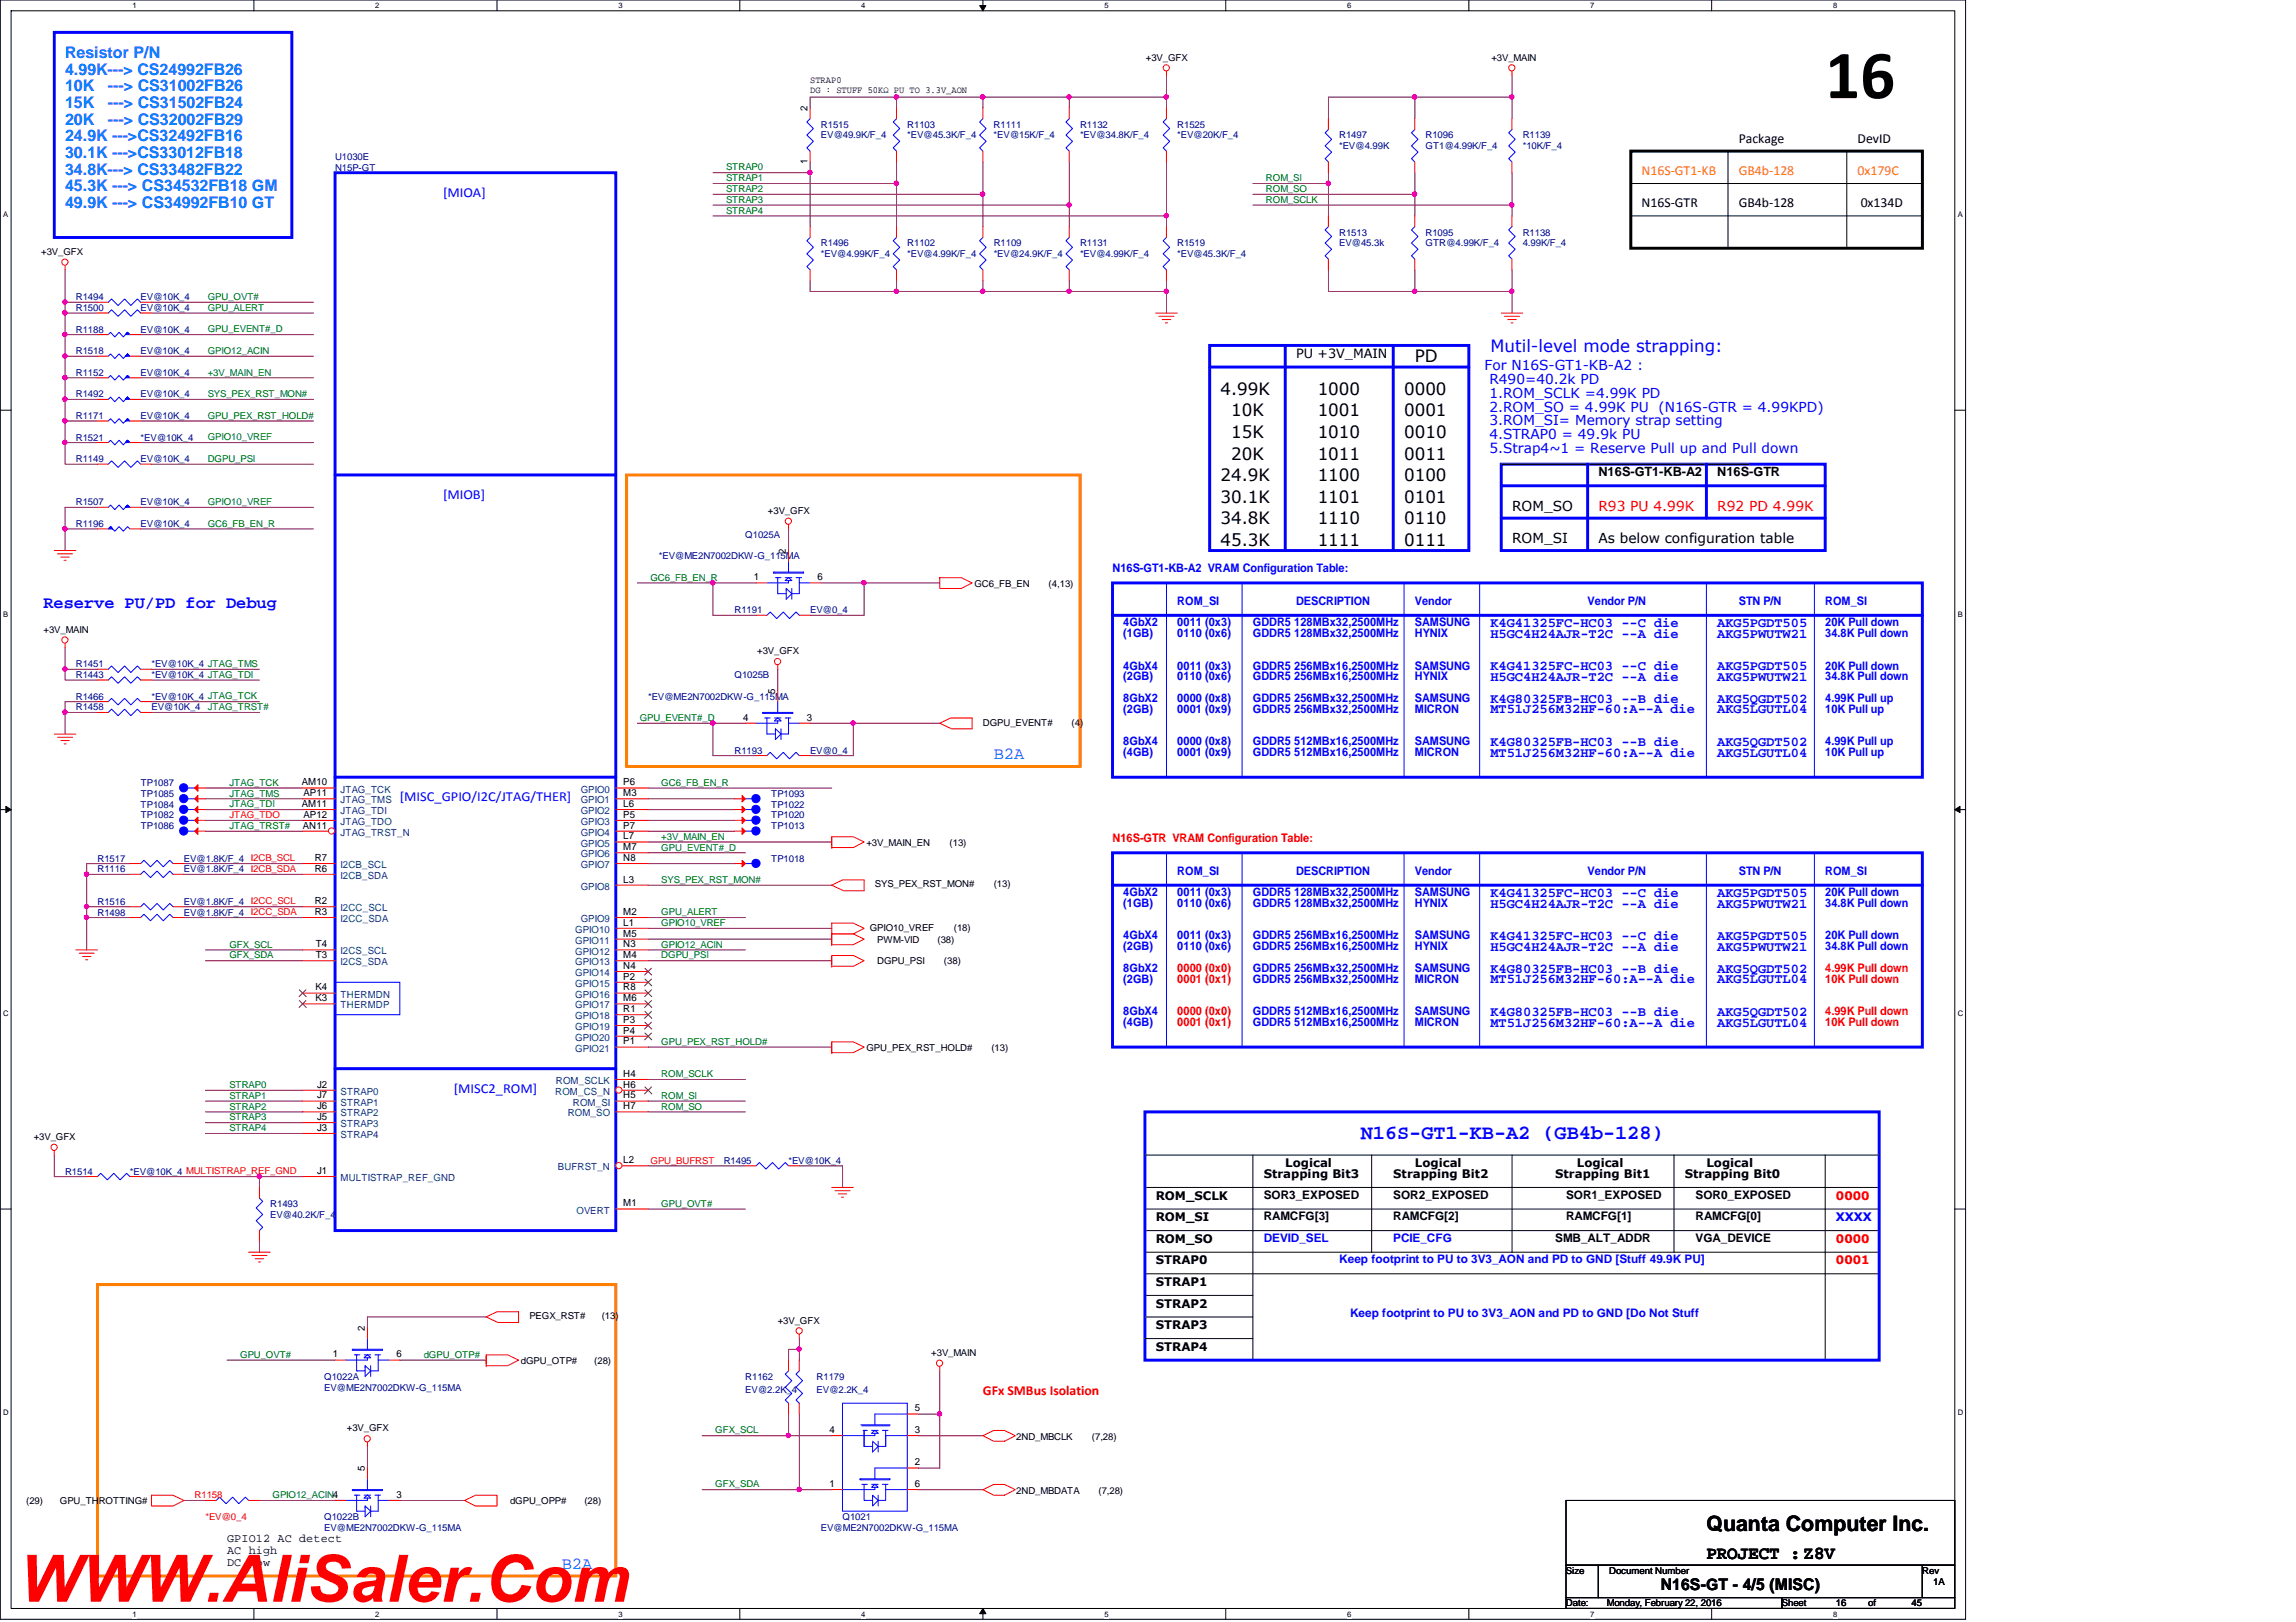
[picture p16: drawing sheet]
<svg xmlns="http://www.w3.org/2000/svg" width="297mm" height="210mm" viewBox="0 0 297 210" stroke-linecap="round" stroke-linejoin="round" font-family="sans-serif">
<defs><g id="words">
<text font-size="8.9" x="236.1" y="12.7">16</text>
<text font-size="8.5" fill="#f00" x="2.5" y="207.3">WWW.AliSaler.Com</text>
<text font-size="2.8" x="220.8" y="198.2">Quanta Computer Inc.</text>
<text font-size="2.6" fill="#00f" x="176.1" y="147.4">N16S-GT1-KB-A2 (GB4b-128)</text>
<text font-size="2.4" x="220.8" y="201.7">PROJECT :Z8V</text>
<g font-size="2.2">
<text x="183" y="46.9">PD</text>
<text x="157.9" y="51.1">4.99K</text>
<text x="159.3" y="53.9">10K</text>
<text x="170.5" y="51.1">1000</text>
<text x="170.5" y="53.9">1001</text>
<text x="181.6" y="51.1">0000</text>
<text x="181.6" y="53.9">0001</text>
<text x="159.3" y="59.5">20K</text>
<text x="159.3" y="56.7">15K</text>
<text x="170.5" y="56.7">1010</text>
<text x="170.5" y="59.5">1011</text>
<text x="181.6" y="59.5">0011</text>
<text x="181.7" y="56.7">0010</text>
<text x="157.9" y="65.1">30.1K</text>
<text x="157.9" y="62.3">24.9K</text>
<text x="170.5" y="65.1">1101</text>
<text x="170.5" y="62.3">1100</text>
<text x="181.6" y="65.1">0101</text>
<text x="181.6" y="62.3">0100</text>
<text x="157.9" y="70.7">45.3K</text>
<text x="157.9" y="67.9">34.8K</text>
<text x="170.5" y="70.7">1111</text>
<text x="170.5" y="67.9">1110</text>
<text x="181.6" y="70.7">0111</text>
<text x="181.6" y="67.9">0110</text>
</g>
<g font-size="2.2" fill="#00f">
<text x="192.8" y="45.5">Mutil-level mode strapping:</text>
<text x="5.6" y="78.7">Reserve PU/PD for Debug</text>
</g>
<g font-size="2.2" fill="#0080ff">
<text x="128.6" y="98.2">B2A</text>
<text x="72.7" y="203">B2A</text>
</g>
<g font-size="2.1" fill="#0080ff">
<text x="8.4" y="11.8">10K</text>
<text x="8.4" y="7.5">Resistor P/N</text>
<text x="8.4" y="9.7">4.99K---&gt; CS24992FB26</text>
<text x="14" y="11.8">---&gt; CS31002FB26</text>
<text x="8.4" y="14">15K</text>
<text x="8.4" y="16.1">20K</text>
<text x="14" y="14">---&gt; CS31502FB24</text>
<text x="14" y="16.1">---&gt; CS32002FB29</text>
<text x="8.4" y="18.3">24.9K ---&gt;CS32492FB16</text>
<text x="8.4" y="20.4">30.1K ---&gt;CS33012FB18</text>
<text x="8.4" y="22.6">34.8K---&gt; CS33482FB22</text>
<text x="8.4" y="24.8">45.3K ---&gt; CS34532FB18 GM</text>
<text x="8.4" y="26.9">49.9K ---&gt; CS34992FB10 GT</text>
</g>
<text font-size="2.1" x="214.9" y="205.7">N16S-GT - 4/5 (MISC)</text>
<g font-size="1.8" fill="#ff8000">
<text x="212.4" y="22.6">N16S-GT1-KB</text>
<text x="225" y="22.6">GB4b-128</text>
<text x="240.3" y="22.6">0x179C</text>
</g>
<g font-size="1.8">
<text x="225" y="18.5">Package</text>
<text x="240.3" y="18.5">DevID</text>
<text x="212.4" y="26.8">N16S-GTR</text>
<text x="225" y="26.8">GB4b-128</text>
<text x="240.7" y="26.8">0x134D</text>
<text x="195.6" y="66.1">ROM_SO</text>
<text x="195.6" y="70.3">ROM_SI</text>
<text x="206.8" y="70.3">As below configuration table</text>
</g>
<g font-size="1.8" fill="#00f">
<text x="57.3" y="25.4">[MIOA]</text>
<text x="192.1" y="47.9">For N16S-GT1-KB-A2 :</text>
<text x="192.7" y="49.7">R490=40.2k PD</text>
<text x="192.7" y="51.5">1.ROM_SCLK =4.99K PD</text>
<text x="192.7" y="53.3">2.ROM_SO = 4.99K PU</text>
<text x="214.6" y="53.3">(N16S-GTR = 4.99KPD)</text>
<text x="192.7" y="55">3.ROM_SI= Memory strap setting</text>
<text x="192.7" y="56.8">4.STRAP0 = 49.9k PU</text>
<text x="192.7" y="58.6">5.Strap4~1 = Reserve Pull up and Pull down</text>
<text x="57.3" y="64.6">[MIOB]</text>
<text x="192.8" y="81.2">K4G41325FC-HC03 --C die</text>
<text x="192.8" y="82.5">H5GC4H24AJR-T2C --A die</text>
<text x="222.2" y="81.2">AKG5PGDT505</text>
<text x="222.2" y="82.5">AKG5PWUTW21</text>
<text x="192.8" y="86.7">K4G41325FC-HC03 --C die</text>
<text x="192.8" y="88.1">H5GC4H24AJR-T2C --A die</text>
<text x="222.2" y="86.7">AKG5PGDT505</text>
<text x="222.2" y="88.1">AKG5PWUTW21</text>
<text x="192.8" y="92.3">MT51J256M32HF-60:A--A die</text>
<text x="192.8" y="90.9">K4G80325FB-HC03 --B die</text>
<text x="222.2" y="90.9">AKG5QGDT502</text>
<text x="222.2" y="92.3">AKG5LGUTL04</text>
<text x="192.8" y="96.5">K4G80325FB-HC03 --B die</text>
<text x="192.8" y="97.9">MT51J256M32HF-60:A--A die</text>
<text x="222.2" y="96.5">AKG5QGDT502</text>
<text x="222.2" y="97.9">AKG5LGUTL04</text>
<text x="51.7" y="103.7">[MISC_GPIO/I2C/JTAG/THER]</text>
<text x="192.8" y="116.1">K4G41325FC-HC03 --C die</text>
<text x="192.8" y="117.5">H5GC4H24AJR-T2C --A die</text>
<text x="222.2" y="116.1">AKG5PGDT505</text>
<text x="222.2" y="117.5">AKG5PWUTW21</text>
<text x="192.8" y="121.7">K4G41325FC-HC03 --C die</text>
<text x="192.8" y="123.1">H5GC4H24AJR-T2C --A die</text>
<text x="192.8" y="125.9">K4G80325FB-HC03 --B die</text>
<text x="222.2" y="121.7">AKG5PGDT505</text>
<text x="222.2" y="123.1">AKG5PWUTW21</text>
<text x="222.2" y="125.9">AKG5QGDT502</text>
<text x="192.8" y="131.4">K4G80325FB-HC03 --B die</text>
<text x="192.8" y="127.3">MT51J256M32HF-60:A--A die</text>
<text x="222.2" y="127.3">AKG5LGUTL04</text>
<text x="222.2" y="131.4">AKG5QGDT502</text>
<text x="192.8" y="132.8">MT51J256M32HF-60:A--A die</text>
<text x="222.2" y="132.8">AKG5LGUTL04</text>
<text x="58.7" y="141.4">[MISC2_ROM]</text>
</g>
<g font-size="1.8" fill="#f00">
<text x="206.8" y="66.1">R93 PU 4.99K</text>
<text x="222.2" y="66.1">R92 PD 4.99K</text>
<text x="127.2" y="180.5">GFx SMBus Isolation</text>
</g>
<g font-size="1.7">
<text x="167.7" y="46.4">PU +3V_MAIN</text>
<text x="206.8" y="61.6">N16S-GT1-KB-A2</text>
<text x="222.2" y="61.6">N16S-GTR</text>
</g>
<g font-size="1.5" fill="#00f">
<text x="143.9" y="74.1">N16S-GT1-KB-A2 VRAM Configuration Table:</text>
<text x="145.3" y="81.1">4GbX2</text>
<text x="145.3" y="82.5">(1GB)</text>
<text x="152.3" y="81.1">0011 (0x3)</text>
<text x="152.3" y="78.3">ROM_SI</text>
<text x="152.3" y="82.5">0110 (0x6)</text>
<text x="162.1" y="81.1">GDDR5 128MBx32,2500MHz</text>
<text x="162.1" y="82.5">GDDR5 128MBx32,2500MHz</text>
<text x="167.7" y="78.3">DESCRIPTION</text>
<text x="183" y="82.5">HYNIX</text>
<text x="183" y="78.3">Vendor</text>
<text x="183" y="81.1">SAMSUNG</text>
<text x="205.4" y="78.3">Vendor P/N</text>
<text x="225" y="78.3">STN P/N</text>
<text x="236.1" y="81.1">20K Pull down</text>
<text x="236.1" y="82.5">34.8K Pull down</text>
<text x="236.1" y="78.3">ROM_SI</text>
<text x="145.3" y="86.7">4GbX4</text>
<text x="145.3" y="88.1">(2GB)</text>
<text x="152.3" y="86.7">0011 (0x3)</text>
<text x="152.3" y="88.1">0110 (0x6)</text>
<text x="162.1" y="86.7">GDDR5 256MBx16,2500MHz</text>
<text x="162.1" y="88.1">GDDR5 256MBx16,2500MHz</text>
<text x="183" y="86.7">SAMSUNG</text>
<text x="183" y="88.1">HYNIX</text>
<text x="236.1" y="86.7">20K Pull down</text>
<text x="236.1" y="88.1">34.8K Pull down</text>
<text x="145.3" y="90.8">8GbX2</text>
<text x="145.3" y="92.2">(2GB)</text>
<text x="152.3" y="92.2">0001 (0x9)</text>
<text x="152.3" y="90.8">0000 (0x8)</text>
<text x="162.1" y="92.2">GDDR5 256MBx32,2500MHz</text>
<text x="162.1" y="90.8">GDDR5 256MBx32,2500MHz</text>
<text x="183" y="90.8">SAMSUNG</text>
<text x="183" y="92.2">MICRON</text>
<text x="236.1" y="90.8">4.99K Pull up</text>
<text x="236.1" y="92.2">10K Pull up</text>
<text x="145.3" y="96.4">8GbX4</text>
<text x="145.3" y="97.8">(4GB)</text>
<text x="152.3" y="96.4">0000 (0x8)</text>
<text x="152.3" y="97.8">0001 (0x9)</text>
<text x="162.1" y="96.4">GDDR5 512MBx16,2500MHz</text>
<text x="162.1" y="97.8">GDDR5 512MBx16,2500MHz</text>
<text x="183" y="96.4">SAMSUNG</text>
<text x="183" y="97.8">MICRON</text>
<text x="236.1" y="96.4">4.99K Pull up</text>
<text x="236.1" y="97.8">10K Pull up</text>
<text x="152.3" y="113.2">ROM_SI</text>
<text x="167.7" y="113.2">DESCRIPTION</text>
<text x="183" y="113.2">Vendor</text>
<text x="205.4" y="113.2">Vendor P/N</text>
<text x="225" y="113.2">STN P/N</text>
<text x="236.1" y="113.2">ROM_SI</text>
<text x="145.3" y="117.4">(1GB)</text>
<text x="145.3" y="116">4GbX2</text>
<text x="152.3" y="116">0011 (0x3)</text>
<text x="152.3" y="117.4">0110 (0x6)</text>
<text x="162.1" y="116">GDDR5 128MBx32,2500MHz</text>
<text x="162.1" y="117.4">GDDR5 128MBx32,2500MHz</text>
<text x="183" y="116">SAMSUNG</text>
<text x="183" y="117.4">HYNIX</text>
<text x="236.1" y="116">20K Pull down</text>
<text x="236.1" y="117.4">34.8K Pull down</text>
<text x="145.3" y="121.6">4GbX4</text>
<text x="145.3" y="123">(2GB)</text>
<text x="145.3" y="125.8">8GbX2</text>
<text x="152.3" y="121.6">0011 (0x3)</text>
<text x="152.3" y="123">0110 (0x6)</text>
<text x="162.1" y="125.8">GDDR5 256MBx32,2500MHz</text>
<text x="162.1" y="121.6">GDDR5 256MBx16,2500MHz</text>
<text x="162.1" y="123">GDDR5 256MBx16,2500MHz</text>
<text x="183" y="125.8">SAMSUNG</text>
<text x="183" y="121.6">SAMSUNG</text>
<text x="183" y="123">HYNIX</text>
<text x="236.1" y="121.6">20K Pull down</text>
<text x="236.1" y="123">34.8K Pull down</text>
<text x="145.3" y="131.4">8GbX4</text>
<text x="145.3" y="127.2">(2GB)</text>
<text x="162.1" y="127.2">GDDR5 256MBx32,2500MHz</text>
<text x="162.1" y="131.4">GDDR5 512MBx16,2500MHz</text>
<text x="183" y="131.4">SAMSUNG</text>
<text x="183" y="127.2">MICRON</text>
<text x="145.3" y="132.8">(4GB)</text>
<text x="162.1" y="132.8">GDDR5 512MBx16,2500MHz</text>
<text x="183" y="132.8">MICRON</text>
<text x="163.5" y="160.7">DEVID_SEL</text>
<text x="180.3" y="160.7">PCIE_CFG</text>
<text x="237.5" y="158">XXXX</text>
<text x="173.3" y="163.5">Keep footprint to PU to 3V3_AON and PD to GND [Stuff 49.9K PU]</text>
<text x="174.7" y="170.5">Keep footprint to PU to 3V3_AON and PD to GND [Do Not Stuff</text>
</g>
<g font-size="1.5" fill="#f00">
<text x="143.9" y="109">N16S-GTR VRAM Configuration Table:</text>
<text x="152.3" y="125.8">0000 (0x0)</text>
<text x="236.1" y="125.8">4.99K Pull down</text>
<text x="152.3" y="131.4">0000 (0x0)</text>
<text x="152.3" y="127.2">0001 (0x1)</text>
<text x="236.1" y="127.2">10K Pull down</text>
<text x="236.1" y="131.4">4.99K Pull down</text>
<text x="152.3" y="132.8">0001 (0x1)</text>
<text x="236.1" y="132.8">10K Pull down</text>
<text x="237.5" y="155.2">0000</text>
<text x="237.5" y="160.8">0000</text>
<text x="237.5" y="163.6">0001</text>
</g>
<g font-size="1.5">
<text x="149.5" y="155.2">ROM_SCLK</text>
<text x="163.5" y="152.4">Strapping Bit3</text>
<text x="163.5" y="155.1">SOR3_EXPOSED</text>
<text x="166.3" y="151">Logical</text>
<text x="180.3" y="152.4">Strapping Bit2</text>
<text x="180.3" y="155.1">SOR2_EXPOSED</text>
<text x="183" y="151">Logical</text>
<text x="201.2" y="152.4">Strapping Bit1</text>
<text x="202.6" y="155.1">SOR1_EXPOSED</text>
<text x="204" y="151">Logical</text>
<text x="218" y="152.4">Strapping Bit0</text>
<text x="219.4" y="155.1">SOR0_EXPOSED</text>
<text x="220.8" y="151">Logical</text>
<text x="149.5" y="158">ROM_SI</text>
<text x="149.5" y="160.8">ROM_SO</text>
<text x="163.5" y="157.9">RAMCFG[3]</text>
<text x="180.3" y="157.9">RAMCFG[2]</text>
<text x="201.2" y="160.7">SMB_ALT_ADDR</text>
<text x="202.6" y="157.9">RAMCFG[1]</text>
<text x="219.4" y="157.9">RAMCFG[0]</text>
<text x="219.4" y="160.7">VGA_DEVICE</text>
<text x="149.5" y="163.6">STRAP0</text>
<text x="149.5" y="166.4">STRAP1</text>
<text x="149.5" y="169.2">STRAP2</text>
<text x="149.5" y="172">STRAP3</text>
<text x="149.5" y="174.8">STRAP4</text>
<text x="29.4" y="202.6">DC low</text>
<text x="29.4" y="199.6">GPIO12 AC detect</text>
<text x="29.4" y="201.1">AC high</text>
</g>
<g font-size="1.3">
<text x="104.5" y="14.4" transform="rotate(-90 104.5 14.4)">2</text>
<text x="104.5" y="21.2" transform="rotate(-90 104.5 21.2)">1</text>
<text x="101.7" y="71.7" transform="rotate(-90 101.7 71.7)">2</text>
<text x="97.5" y="75.1">1</text>
<text x="105.8" y="75.1">6</text>
<text x="100.3" y="89.8" transform="rotate(-90 100.3 89.8)">5</text>
<text x="96.1" y="93.3">4</text>
<text x="104.4" y="93.3">3</text>
<text x="39.1" y="101.6">AM10</text>
<text x="80.6" y="101.6">P6</text>
<text x="39.1" y="104.4">AM11</text>
<text x="39.2" y="107.2">AN11</text>
<text x="39.3" y="105.8">AP12</text>
<text x="39.3" y="103">AP11</text>
<text x="80.6" y="107.2">P7</text>
<text x="80.6" y="105.8">P5</text>
<text x="80.6" y="104.4">L6</text>
<text x="80.6" y="103">M3</text>
<text x="40.7" y="112.8">R6</text>
<text x="40.7" y="111.4">R7</text>
<text x="80.6" y="111.4">N8</text>
<text x="80.6" y="110">M7</text>
<text x="80.6" y="108.6">L7</text>
<text x="40.7" y="118.4">R3</text>
<text x="40.7" y="117">R2</text>
<text x="80.6" y="119.8">L1</text>
<text x="80.6" y="118.4">M2</text>
<text x="80.6" y="114.2">L3</text>
<text x="40.8" y="124">T3</text>
<text x="40.8" y="122.6">T4</text>
<text x="80.6" y="125.4">N4</text>
<text x="80.6" y="124">M4</text>
<text x="80.6" y="122.6">N3</text>
<text x="80.6" y="121.2">M5</text>
<text x="40.8" y="129.6">K3</text>
<text x="40.8" y="128.2">K4</text>
<text x="80.6" y="131">R1</text>
<text x="80.6" y="128.2">R8</text>
<text x="80.6" y="129.6">M6</text>
<text x="80.6" y="126.8">P2</text>
<text x="80.6" y="135.2">P1</text>
<text x="80.6" y="133.8">P4</text>
<text x="80.6" y="132.4">P3</text>
<text x="41" y="142.1">J7</text>
<text x="41" y="143.5">J6</text>
<text x="41" y="140.7">J2</text>
<text x="80.6" y="139.4">H4</text>
<text x="80.6" y="142.1">H5</text>
<text x="80.6" y="143.5">H7</text>
<text x="80.6" y="140.8">H6</text>
<text x="41" y="146.3">J3</text>
<text x="41" y="144.9">J5</text>
<text x="41" y="151.9">J1</text>
<text x="80.6" y="150.5">L2</text>
<text x="80.6" y="156.1">M1</text>
<text x="47.2" y="172.2" transform="rotate(-90 47.2 172.2)">2</text>
<text x="43" y="175.7">1</text>
<text x="51.3" y="175.7">6</text>
<text x="107.3" y="185.4">4</text>
<text x="118.3" y="185.4">3</text>
<text x="118.3" y="182.7">5</text>
<text x="47.2" y="190.4" transform="rotate(-90 47.2 190.4)">5</text>
<text x="118.4" y="189.6">2</text>
<text x="51.3" y="193.8">3</text>
<text x="107.3" y="192.4">1</text>
<text x="118.4" y="192.4">6</text>
</g>
<g font-size="1.3" fill="#004080">
<text x="44.1" y="105.4">JTAG_TDI</text>
<text x="44.1" y="106.8">JTAG_TDO</text>
<text x="44.1" y="102.6">JTAG_TCK</text>
<text x="44.1" y="104">JTAG_TMS</text>
<text x="75.1" y="106.8">GPIO3</text>
<text x="75.1" y="105.4">GPIO2</text>
<text x="75.1" y="104">GPIO1</text>
<text x="75.1" y="102.6">GPIO0</text>
<text x="44.1" y="113.7">I2CB_SDA</text>
<text x="44.1" y="108.2">JTAG_TRST_N</text>
<text x="44.1" y="112.3">I2CB_SCL</text>
<text x="75.1" y="112.3">GPIO7</text>
<text x="75.1" y="111">GPIO6</text>
<text x="75.1" y="108.2">GPIO4</text>
<text x="75.1" y="109.6">GPIO5</text>
<text x="44.1" y="119.3">I2CC_SDA</text>
<text x="44.1" y="117.9">I2CC_SCL</text>
<text x="75.1" y="119.3">GPIO9</text>
<text x="75.1" y="115.1">GPIO8</text>
<text x="44.1" y="124.9">I2CS_SDA</text>
<text x="44.1" y="123.5">I2CS_SCL</text>
<text x="74.4" y="124.9">GPIO13</text>
<text x="74.4" y="123.5">GPIO12</text>
<text x="74.4" y="122.1">GPIO11</text>
<text x="74.4" y="120.7">GPIO10</text>
<text x="44.1" y="130.5">THERMDP</text>
<text x="44.1" y="129.1">THERMDN</text>
<text x="74.4" y="131.9">GPIO18</text>
<text x="74.4" y="129.1">GPIO16</text>
<text x="74.4" y="130.5">GPIO17</text>
<text x="74.4" y="127.7">GPIO15</text>
<text x="74.4" y="126.3">GPIO14</text>
<text x="74.4" y="136.1">GPIO21</text>
<text x="74.4" y="134.7">GPIO20</text>
<text x="74.4" y="133.3">GPIO19</text>
<text x="44.1" y="143.1">STRAP1</text>
<text x="44.1" y="141.7">STRAP0</text>
<text x="71.8" y="141.7">ROM_CS_N</text>
<text x="71.9" y="140.3">ROM_SCLK</text>
<text x="74.1" y="143.1">ROM_SI</text>
<text x="44.1" y="147.3">STRAP4</text>
<text x="44.1" y="145.9">STRAP3</text>
<text x="44.1" y="144.5">STRAP2</text>
<text x="73.4" y="144.5">ROM_SO</text>
<text x="44.1" y="152.9">MULTISTRAP_REF_GND</text>
<text x="72.2" y="151.5">BUFRST_N</text>
<text x="74.6" y="157">OVERT</text>
</g>
<g font-size="1.2">
<text x="104.8" y="10.8">STRAP0</text>
<text x="148.2" y="7.8">+3V_GFX</text>
<text x="192.9" y="7.8">+3V_MAIN</text>
<text x="104.8" y="12">DG : STUFF 50KΩ PU TO 3.3V_AON</text>
<text x="5.3" y="33">+3V_GFX</text>
<text x="99.3" y="66.5">+3V_GFX</text>
<text x="126.1" y="75.9">GC6_FB_EN</text>
<text x="135.7" y="75.9">(4,13)</text>
<text x="5.6" y="81.9">+3V_MAIN</text>
<text x="98" y="84.7">+3V_GFX</text>
<text x="127.2" y="93.9">DGPU_EVENT#</text>
<text x="138.6" y="93.9">(4)</text>
<text x="112.1" y="109.4">+3V_MAIN_EN</text>
<text x="122.8" y="109.4">(13)</text>
<text x="113.2" y="114.8">SYS_PEX_RST_MON#</text>
<text x="128.6" y="114.8">(13)</text>
<text x="112.5" y="120.4">GPIO10_VREF</text>
<text x="113.5" y="122">PWM-VID</text>
<text x="113.5" y="124.8">DGPU_PSI</text>
<text x="121.3" y="122">(38)</text>
<text x="122.1" y="124.8">(38)</text>
<text x="123.4" y="120.4">(18)</text>
<text x="112.1" y="136">GPU_PEX_RST_HOLD#</text>
<text x="128.3" y="136">(13)</text>
<text x="4.4" y="147.5">+3V_GFX</text>
<text x="68.5" y="170.7">PEGX_RST#</text>
<text x="77.8" y="170.7">(13)</text>
<text x="100.6" y="171.3">+3V_GFX</text>
<text x="67.4" y="176.5">dGPU_OTP#</text>
<text x="76.9" y="176.5">(28)</text>
<text x="120.5" y="175.5">+3V_MAIN</text>
<text x="44.9" y="185.2">+3V_GFX</text>
<text x="131.5" y="186.4">2ND_MBCLK</text>
<text x="141.3" y="186.4">(7,28)</text>
<text x="3.4" y="194.6">(29)</text>
<text x="7.7" y="194.6">GPU_THROTTING#</text>
<text x="66" y="194.6">dGPU_OPP#</text>
<text x="75.6" y="194.6">(28)</text>
<text x="131.5" y="193.4">2ND_MBDATA</text>
<text x="142.1" y="193.4">(7,28)</text>
<text x="202.6" y="203.7">Size</text>
<text x="208.2" y="203.7">Document Number</text>
<text x="248.7" y="203.7">Rev</text>
<text x="202.6" y="207.9">Date:</text>
<text x="207.9" y="207.9">Monday, February 22, 2016</text>
<text x="230.5" y="207.9">Sheet</text>
<text x="237.5" y="207.9">16</text>
<text x="241.7" y="207.9">of</text>
<text x="247.3" y="207.9">45</text>
<text x="250.1" y="205.1">1A</text>
</g>
<g font-size="1.2" fill="#000080">
<text x="106.2" y="16.5">R1515</text>
<text x="106.2" y="17.9">EV@49.9K/F_4</text>
<text x="117.4" y="16.5">R1103</text>
<text x="117.4" y="17.9">*EV@45.3K/F_4</text>
<text x="128.6" y="16.5">R1111</text>
<text x="128.6" y="17.9">*EV@15K/F_4</text>
<text x="139.7" y="16.5">R1132</text>
<text x="139.7" y="17.9">*EV@34.8K/F_4</text>
<text x="152.3" y="16.5">R1525</text>
<text x="152.3" y="17.9">*EV@20K/F_4</text>
<text x="173.3" y="17.9">R1497</text>
<text x="184.4" y="17.9">R1096</text>
<text x="197" y="17.9">R1139</text>
<text x="43.3" y="20.7">U1030E</text>
<text x="43.3" y="22.1">N15P-GT</text>
<text x="173.3" y="19.3">*EV@4.99K</text>
<text x="184.4" y="19.3">GT1@4.99K/F_4</text>
<text x="197" y="19.3">*10K/F_4</text>
<text x="106.2" y="31.9">R1496</text>
<text x="106.2" y="33.3">*EV@4.99K/F_4</text>
<text x="117.4" y="31.9">R1102</text>
<text x="117.4" y="33.3">*EV@4.99K/F_4</text>
<text x="128.6" y="31.9">R1109</text>
<text x="128.6" y="33.3">*EV@24.9K/F_4</text>
<text x="139.7" y="31.9">R1131</text>
<text x="139.7" y="33.3">*EV@4.99K/F_4</text>
<text x="152.3" y="31.9">R1519</text>
<text x="152.3" y="33.3">*EV@45.3K/F_4</text>
<text x="173.3" y="30.5">R1513</text>
<text x="173.3" y="31.9">EV@45.3k</text>
<text x="184.4" y="30.5">R1095</text>
<text x="184.4" y="31.9">GTR@4.99K/F_4</text>
<text x="197" y="30.5">R1138</text>
<text x="197" y="31.9">4.99K/F_4</text>
<text x="9.8" y="40.3">R1500</text>
<text x="9.8" y="38.9">R1494</text>
<text x="18.2" y="40.3">EV@10K_4</text>
<text x="18.2" y="38.9">EV@10K_4</text>
<text x="9.8" y="45.8">R1518</text>
<text x="9.8" y="43.1">R1188</text>
<text x="18.2" y="45.8">EV@10K_4</text>
<text x="18.2" y="43.1">EV@10K_4</text>
<text x="9.8" y="51.4">R1492</text>
<text x="9.8" y="48.6">R1152</text>
<text x="18.2" y="51.4">EV@10K_4</text>
<text x="18.2" y="48.6">EV@10K_4</text>
<text x="9.8" y="54.2">R1171</text>
<text x="9.8" y="57">R1521</text>
<text x="9.8" y="59.8">R1149</text>
<text x="18.2" y="54.2">EV@10K_4</text>
<text x="18.2" y="57">*EV@10K_4</text>
<text x="18.2" y="59.8">EV@10K_4</text>
<text x="9.8" y="65.4">R1507</text>
<text x="18.2" y="65.4">EV@10K_4</text>
<text x="9.8" y="68.2">R1196</text>
<text x="18.2" y="68.2">EV@10K_4</text>
<text x="96.4" y="69.6">Q1025A</text>
<text x="85.2" y="72.4">*EV@ME2N7002DKW-G_115MA</text>
<text x="95" y="79.4">R1191</text>
<text x="104.8" y="79.4">EV@0_4</text>
<text x="9.8" y="87.7">R1443</text>
<text x="9.8" y="86.4">R1451</text>
<text x="19.6" y="87.7">*EV@10K_4 JTAG_TDI</text>
<text x="19.6" y="86.4">*EV@10K_4 JTAG_TMS</text>
<text x="95" y="87.7">Q1025B</text>
<text x="9.8" y="91.9">R1458</text>
<text x="9.8" y="90.5">R1466</text>
<text x="19.6" y="91.9">EV@10K_4</text>
<text x="19.6" y="90.5">*EV@10K_4 JTAG_TCK</text>
<text x="83.9" y="90.5">*EV@ME2N7002DKW-G_115MA</text>
<text x="18.2" y="101.7">TP1087</text>
<text x="95" y="97.5">R1193</text>
<text x="104.8" y="97.5">EV@0_4</text>
<text x="18.2" y="104.5">TP1084</text>
<text x="18.2" y="105.9">TP1082</text>
<text x="18.2" y="107.3">TP1086</text>
<text x="18.2" y="103.1">TP1085</text>
<text x="99.8" y="107.3">TP1013</text>
<text x="99.8" y="104.5">TP1022</text>
<text x="99.8" y="105.9">TP1020</text>
<text x="99.8" y="103.1">TP1093</text>
<text x="12.6" y="112.9">R1116</text>
<text x="12.6" y="111.5">R1517</text>
<text x="23.8" y="112.9">EV@1.8K/F_4</text>
<text x="23.8" y="111.5">EV@1.8K/F_4</text>
<text x="99.8" y="111.5">TP1018</text>
<text x="12.6" y="118.5">R1498</text>
<text x="12.6" y="117.1">R1516</text>
<text x="23.8" y="118.5">EV@1.8K/F_4</text>
<text x="23.8" y="117.1">EV@1.8K/F_4</text>
<text x="8.4" y="152">R1514</text>
<text x="16.8" y="152">*EV@10K_4 MULTISTRAP_REF_GND</text>
<text x="93.6" y="150.6">R1495</text>
<text x="102" y="150.6">*EV@10K_4</text>
<text x="35" y="156.2">R1493</text>
<text x="35" y="157.6">EV@40.2K/F_4</text>
<text x="41.9" y="178.5">Q1022A</text>
<text x="41.9" y="179.9">EV@ME2N7002DKW-G_115MA</text>
<text x="96.4" y="178.5">R1162</text>
<text x="105.7" y="178.5">R1179</text>
<text x="96.4" y="180.2">EV@2.2K_4</text>
<text x="105.7" y="180.2">EV@2.2K_4</text>
<text x="41.9" y="196.7">Q1022B</text>
<text x="109" y="196.7">Q1021</text>
<text x="41.9" y="198.1">EV@ME2N7002DKW-G_115MA</text>
<text x="106.2" y="198.1">EV@ME2N7002DKW-G_115MA</text>
</g>
<g font-size="1.2" fill="#008000">
<text x="93.9" y="23.5">STRAP1</text>
<text x="93.9" y="22.1">STRAP0</text>
<text x="163.8" y="23.5">ROM_SI</text>
<text x="93.9" y="27.6">STRAP4</text>
<text x="93.9" y="24.8">STRAP2</text>
<text x="93.9" y="26.2">STRAP3</text>
<text x="163.8" y="24.8">ROM_SO</text>
<text x="163.8" y="26.2">ROM_SCLK</text>
<text x="26.9" y="38.8">GPU_OVT#</text>
<text x="26.9" y="40.2">GPU_ALERT</text>
<text x="26.9" y="45.8">GPIO12_ACIN</text>
<text x="26.9" y="43">GPU_EVENT#_D</text>
<text x="26.9" y="51.4">SYS_PEX_RST_MON#</text>
<text x="26.9" y="48.6">+3V_MAIN_EN</text>
<text x="26.9" y="59.8">DGPU_PSI</text>
<text x="26.9" y="54.2">GPU_PEX_RST_HOLD#</text>
<text x="26.9" y="57">GPIO10_VREF</text>
<text x="26.9" y="65.4">GPIO10_VREF</text>
<text x="26.9" y="68.2">GC6_FB_EN_R</text>
<text x="84.2" y="75.1">GC6_FB_EN_R</text>
<text x="26.9" y="91.9">JTAG_TRST#</text>
<text x="82.8" y="93.3">GPU_EVENT#_D</text>
<text x="29.7" y="101.7">JTAG_TCK</text>
<text x="85.6" y="101.7">GC6_FB_EN_R</text>
<text x="29.7" y="104.5">JTAG_TDI</text>
<text x="29.7" y="107.3">JTAG_TRST#</text>
<text x="29.7" y="103.1">JTAG_TMS</text>
<text x="85.6" y="108.7">+3V_MAIN_EN</text>
<text x="85.6" y="110.1">GPU_EVENT#_D</text>
<text x="85.6" y="119.8">GPIO10_VREF</text>
<text x="85.6" y="114.3">SYS_PEX_RST_MON#</text>
<text x="85.6" y="118.4">GPU_ALERT</text>
<text x="29.7" y="124">GFX_SDA</text>
<text x="29.7" y="122.6">GFX_SCL</text>
<text x="85.6" y="124">DGPU_PSI</text>
<text x="85.6" y="122.6">GPIO12_ACIN</text>
<text x="85.6" y="135.2">GPU_PEX_RST_HOLD#</text>
<text x="29.7" y="140.8">STRAP0</text>
<text x="29.7" y="143.6">STRAP2</text>
<text x="29.7" y="142.2">STRAP1</text>
<text x="85.6" y="143.6">ROM_SO</text>
<text x="85.6" y="142.2">ROM_SI</text>
<text x="85.6" y="139.4">ROM_SCLK</text>
<text x="29.7" y="146.4">STRAP4</text>
<text x="29.7" y="145">STRAP3</text>
<text x="85.6" y="156.2">GPU_OVT#</text>
<text x="31.1" y="175.7">GPU_OVT#</text>
<text x="54.8" y="175.7">dGPU_OTP#</text>
<text x="92.5" y="185.5">GFX_SCL</text>
<text x="35.3" y="193.9">GPIO12_ACIN4</text>
<text x="92.5" y="192.5">GFX_SDA</text>
</g>
<g font-size="1.2" fill="#f00">
<text x="29.7" y="105.9">JTAG_TDO</text>
<text x="32.5" y="112.9">I2CB_SDA</text>
<text x="32.5" y="111.5">I2CB_SCL</text>
<text x="32.5" y="117">I2CC_SCL</text>
<text x="32.5" y="118.4">I2CC_SDA</text>
<text x="84.2" y="150.6">GPU_BUFRST</text>
<text x="25.2" y="193.9">R1158</text>
<text x="26.6" y="196.7">*EV@0_4</text>
</g>
<g font-size="1">
<text x="17.1" y="1.1">1</text>
<text x="48.6" y="1.1">2</text>
<text x="80" y="1.1">3</text>
<text x="111.4" y="1.1">4</text>
<text x="142.9" y="1.1">5</text>
<text x="174.3" y="1.1">6</text>
<text x="205.7" y="1.1">7</text>
<text x="237.1" y="1.1">8</text>
<text x=".4" y="28.1">A</text>
<text x="253.3" y="28.1">A</text>
<text x=".4" y="79.8">B</text>
<text x="253.3" y="79.8">B</text>
<text x=".4" y="131.5">C</text>
<text x="253.3" y="131.5">C</text>
<text x=".4" y="183.2">D</text>
<text x="253.3" y="183.2">D</text>
<text x="17.1" y="209.2">1</text>
<text x="48.6" y="209.2">2</text>
<text x="80" y="209.2">3</text>
<text x="111.4" y="209.2">4</text>
<text x="142.9" y="209.2">5</text>
<text x="174.3" y="209.2">6</text>
<text x="205.7" y="209.2">7</text>
<text x="237.1" y="209.2">8</text>
</g>
</g></defs>
<path d="M0 0h254.3v209.5h-254.3zM1.4 1.4h251.5v206.8h-251.5z" fill="none" stroke="#000" stroke-width=".13"/>
<g fill="#fff">
<path d="M17.1 .2h.6v1.1h-.6z"/>
<path d="M17.1 208.3h.6v1.1h-.6z"/>
</g>
<path d="M32.8 0v1.4M32.8 208.2v1.3" fill="none" stroke="#000" stroke-width=".13"/>
<g fill="#fff">
<path d="M48.6 .2h.5v1.1h-.5z"/>
<path d="M48.6 208.3h.5v1.1h-.5z"/>
</g>
<path d="M64.3 0v1.4M64.3 208.2v1.3" fill="none" stroke="#000" stroke-width=".13"/>
<g fill="#fff">
<path d="M80 .2h.6v1.1h-.6z"/>
<path d="M80 208.3h.6v1.1h-.6z"/>
</g>
<path d="M95.7 0v1.4M95.7 208.2v1.3" fill="none" stroke="#000" stroke-width=".13"/>
<g fill="#fff">
<path d="M111.4 .2h.6v1.1h-.6z"/>
<path d="M111.4 208.3h.6v1.1h-.6z"/>
</g>
<path d="M126.7 .7h.8l-.3 .7zM127.2 0v1.4M127.2 208.2l.3 .6h-.8zM127.2 208.2v1.3" fill="none" stroke="#000" stroke-width=".13"/>
<path d="M126.7 .7h.8l-.3 .7zM127.2 208.2l.3 .6h-.8z" fill="#000"/>
<g fill="#fff">
<path d="M142.9 .2h.5v1.1h-.5z"/>
<path d="M142.9 208.3h.5v1.1h-.5z"/>
</g>
<path d="M158.6 0v1.4M158.6 208.2v1.3" fill="none" stroke="#000" stroke-width=".13"/>
<g fill="#fff">
<path d="M174.3 .2h.5v1.1h-.5z"/>
<path d="M174.3 208.3h.5v1.1h-.5z"/>
</g>
<path d="M190 0v1.4M190 208.2v1.3" fill="none" stroke="#000" stroke-width=".13"/>
<g fill="#fff">
<path d="M205.7 .2h.6v1.1h-.6z"/>
<path d="M205.7 208.3h.6v1.1h-.6z"/>
</g>
<path d="M221.4 0v1.4M221.4 208.2v1.3" fill="none" stroke="#000" stroke-width=".13"/>
<g fill="#fff">
<path d="M237.1 .2h.6v1.1h-.6z"/>
<path d="M237.1 208.3h.6v1.1h-.6z"/>
<path d="M.4 27.2h.7v1.1h-.7z"/>
<path d="M253.3 27.2h.6v1.1h-.6z"/>
<path d="M.4 78.9h.7v1.1h-.7z"/>
<path d="M253.3 78.9h.6v1.1h-.6z"/>
</g>
<path d="M0 53.1h1.4M252.9 53.1h1.4" fill="none" stroke="#000" stroke-width=".13"/>
<g fill="#fff">
<path d="M.4 130.6h.7v1.1h-.7z"/>
<path d="M253.3 130.6h.7v1.1h-.7z"/>
</g>
<path d="M0 104.8h1.4M.8 104.4l.6 .4-.6 .4zM252.9 104.8h1.4M252.9 104.8l.7-.4v.8z" fill="none" stroke="#000" stroke-width=".13"/>
<path d="M.8 104.4l.6 .4-.6 .4zM252.9 104.8l.7-.4v.8z" fill="#000"/>
<g fill="#fff">
<path d="M.4 182.3h.7v1.1h-.7z"/>
<path d="M253.3 182.3h.7v1.1h-.7z"/>
</g>
<g fill="none" stroke="#000" stroke-width=".13">
<path d="M223.6 19.6v12.5M238.9 19.6v12.5M211 27.9h37.7M211 23.7h37.7M156.5 44.7h32.1M194.2 60.1h32.2M0 156.5h1.4M148.1 156.5h95M148.1 159.3h95M148.1 153.7h95M148.1 149.5h95M162.1 149.5v26.5"/>
<path d="M177.5 149.5v12.6M195.6 149.5v12.6M216.6 149.5v12.6M236.1 149.5v26.5M252.9 156.5h1.4M148.1 162.1h95M148.1 164.8h95M148.1 167.6h14M148.1 170.4h14M148.1 173.2h14"/>
</g>
<g fill="none" stroke="#00f" stroke-width=".38">
<path d="M7 4.2h30.8v26.5h-30.8zM156.5 47.5h33.5M156.5 44.7h33.5v26.5h-33.5zM166.3 44.7v26.5M180.3 44.7v26.5M143.9 79.6h104.8M143.9 75.4h104.8v25.2h-104.8zM194.2 62.9h41.9M194.2 67.1h41.9M194.2 60.1h41.9v11.1h-41.9zM205.4 60.1v11.1M220.8 60.1v7"/>
<path d="M143.9 114.6h104.8M143.9 110.4h104.8v25.1h-104.8zM148.1 143.9h95v32.1h-95z"/>
</g>
<path d="M211 19.6h37.7v12.5h-37.7z" fill="none" stroke="#000" stroke-width=".38"/>
<path d="M150.9 75.4v25.2M160.7 75.4v25.2M181.6 75.4v25.2M191.4 75.4v25.2M220.8 75.4v25.2M234.7 75.4v25.2M150.9 110.4v25.1M160.7 110.4v25.1M181.6 110.4v25.1M191.4 110.4v25.1M220.8 110.4v25.1M234.7 110.4v25.1" fill="none" stroke="#00f" stroke-width=".13"/>
<path d="M81.1 61.5h58.6v37.7h-58.6zM12.6 166.2h67.1v37.8h-67.1z" fill="none" stroke="#ff8000" stroke-width=".38"/>
<path d="M16.8 117.3h-5.6v1.4M83.9 139.7h12.5M83.9 143.9h12.5M83.9 142.5h12.5" fill="none" stroke="#800040" stroke-width=".13"/>
<circle cx="11.2" cy="117.3" r=".29" fill="#f0f"/>
<circle cx="11.2" cy="117.3" r=".29" fill="none" stroke="#f0f" stroke-width=".13"/>
<path d="M16.8 111.8h-5.6v1.4h5.6" fill="none" stroke="#800040" stroke-width=".13"/>
<circle cx="11.2" cy="113.1" r=".29" fill="#f0f"/>
<circle cx="11.2" cy="113.1" r=".29" fill="none" stroke="#f0f" stroke-width=".13"/>
<path d="M138.3 12.6v1.4M127.2 37.7h11.1M150.9 36.3v1.4M11.2 113.2v4.1M83.9 102h23.7M83.9 110.4h12.5M26.6 141.1h12.6M26.6 143.9h12.6M26.6 145.3h12.6M26.6 142.5h12.6M26.6 146.7h12.6M33.6 160.7v1.3" fill="none" stroke="#800040" stroke-width=".13"/>
<circle cx="138.3" cy="37.7" r=".29" fill="#f0f"/>
<circle cx="138.3" cy="37.7" r=".29" fill="none" stroke="#f0f" stroke-width=".13"/>
<circle cx="127.1" cy="37.7" r=".29" fill="#f0f"/>
<circle cx="127.1" cy="37.7" r=".29" fill="none" stroke="#f0f" stroke-width=".13"/>
<path d="M116 37.7h11.2M138.3 37.7h12.6" fill="none" stroke="#800040" stroke-width=".13"/>
<circle cx="150.9" cy="37.7" r=".29" fill="#f0f"/>
<circle cx="150.9" cy="37.7" r=".29" fill="none" stroke="#f0f" stroke-width=".13"/>
<path d="M138.3 12.6h-11.1v1.4M104.8 21v1.4M150.9 37.7v2.8" fill="none" stroke="#800040" stroke-width=".13"/>
<circle cx="138.3" cy="12.5" r=".29" fill="#f0f"/>
<circle cx="138.3" cy="12.5" r=".29" fill="none" stroke="#f0f" stroke-width=".13"/>
<circle cx="127.1" cy="12.5" r=".29" fill="#f0f"/>
<circle cx="127.1" cy="12.5" r=".29" fill="none" stroke="#f0f" stroke-width=".13"/>
<path d="M92.2 26.5h46.1v2.8M138.3 21v5.5M150.9 27.9v1.4" fill="none" stroke="#800040" stroke-width=".13"/>
<circle cx="138.3" cy="26.5" r=".29" fill="#f0f"/>
<circle cx="138.3" cy="26.5" r=".29" fill="none" stroke="#f0f" stroke-width=".13"/>
<path d="M116 12.6h11.2M104.8 36.3v1.4h11.2" fill="none" stroke="#800040" stroke-width=".13"/>
<circle cx="116" cy="37.7" r=".29" fill="#f0f"/>
<circle cx="116" cy="37.7" r=".29" fill="none" stroke="#f0f" stroke-width=".13"/>
<path d="M116 12.6h-11.2v1.4M116 36.3v1.4" fill="none" stroke="#800040" stroke-width=".13"/>
<circle cx="116" cy="12.5" r=".29" fill="#f0f"/>
<circle cx="116" cy="12.5" r=".29" fill="none" stroke="#f0f" stroke-width=".13"/>
<path d="M116 12.6v1.4M150.9 12.6v1.4M92.2 22.4h12.6v6.9" fill="none" stroke="#800040" stroke-width=".13"/>
<circle cx="104.8" cy="22.3" r=".29" fill="#f0f"/>
<circle cx="104.8" cy="22.3" r=".29" fill="none" stroke="#f0f" stroke-width=".13"/>
<path d="M92.2 25.1h35v4.2M116 23.7v5.6M127.2 21v4.1M127.2 36.3v1.4" fill="none" stroke="#800040" stroke-width=".13"/>
<circle cx="127.1" cy="25.1" r=".29" fill="#f0f"/>
<circle cx="127.1" cy="25.1" r=".29" fill="none" stroke="#f0f" stroke-width=".13"/>
<path d="M138.3 12.6h12.6" fill="none" stroke="#800040" stroke-width=".13"/>
<circle cx="150.9" cy="12.5" r=".29" fill="#f0f"/>
<circle cx="150.9" cy="12.5" r=".29" fill="none" stroke="#f0f" stroke-width=".13"/>
<path d="M92.2 23.7h23.8" fill="none" stroke="#800040" stroke-width=".13"/>
<circle cx="116" cy="23.7" r=".29" fill="#f0f"/>
<circle cx="116" cy="23.7" r=".29" fill="none" stroke="#f0f" stroke-width=".13"/>
<path d="M92.2 27.9h58.7M116 21v2.7" fill="none" stroke="#800040" stroke-width=".13"/>
<circle cx="150.9" cy="27.9" r=".29" fill="#f0f"/>
<circle cx="150.9" cy="27.9" r=".29" fill="none" stroke="#f0f" stroke-width=".13"/>
<path d="M150.9 9.8v2.8M138.3 36.3v1.4M150.9 21v6.9M171.9 23.7v4.2" fill="none" stroke="#800040" stroke-width=".13"/>
<circle cx="171.8" cy="23.7" r=".29" fill="#f0f"/>
<circle cx="171.8" cy="23.7" r=".29" fill="none" stroke="#f0f" stroke-width=".13"/>
<path d="M195.6 12.6v2.8M183 37.7h12.6" fill="none" stroke="#800040" stroke-width=".13"/>
<circle cx="195.6" cy="37.7" r=".29" fill="#f0f"/>
<circle cx="195.6" cy="37.7" r=".29" fill="none" stroke="#f0f" stroke-width=".13"/>
<circle cx="183" cy="37.7" r=".29" fill="#f0f"/>
<circle cx="183" cy="37.7" r=".29" fill="none" stroke="#f0f" stroke-width=".13"/>
<path d="M162.1 26.5h33.5M195.6 34.9v2.8" fill="none" stroke="#800040" stroke-width=".13"/>
<circle cx="195.6" cy="26.5" r=".29" fill="#f0f"/>
<circle cx="195.6" cy="26.5" r=".29" fill="none" stroke="#f0f" stroke-width=".13"/>
<path d="M183 12.6h12.6" fill="none" stroke="#800040" stroke-width=".13"/>
<circle cx="195.6" cy="12.5" r=".29" fill="#f0f"/>
<circle cx="195.6" cy="12.5" r=".29" fill="none" stroke="#f0f" stroke-width=".13"/>
<circle cx="183" cy="12.5" r=".29" fill="#f0f"/>
<circle cx="183" cy="12.5" r=".29" fill="none" stroke="#f0f" stroke-width=".13"/>
<path d="M171.9 15.4v-2.8h11.1v2.8M195.6 9.8v2.8M162.1 25.1h20.9M171.9 22.4v1.3h-9.8M171.9 34.9v2.8h11.1v-2.8M183 22.4v2.7M183 25.1v2.8M195.6 22.4v4.1M195.6 37.7v2.8" fill="none" stroke="#800040" stroke-width=".13"/>
<circle cx="183" cy="25.1" r=".29" fill="#f0f"/>
<circle cx="183" cy="25.1" r=".29" fill="none" stroke="#f0f" stroke-width=".13"/>
<path d="M8.4 34.9v4.2M195.6 26.5v1.4M8.4 46.1v2.8h4.2M12.6 43.3h-4.2v2.8h4.2" fill="none" stroke="#800040" stroke-width=".13"/>
<circle cx="8.4" cy="48.9" r=".29" fill="#f0f"/>
<circle cx="8.4" cy="48.9" r=".29" fill="none" stroke="#f0f" stroke-width=".13"/>
<circle cx="8.4" cy="46.1" r=".29" fill="#f0f"/>
<circle cx="8.4" cy="46.1" r=".29" fill="none" stroke="#f0f" stroke-width=".13"/>
<path d="M8.4 48.9v2.8h4.2M8.4 51.7v2.8h4.2" fill="none" stroke="#800040" stroke-width=".13"/>
<circle cx="8.4" cy="54.5" r=".29" fill="#f0f"/>
<circle cx="8.4" cy="54.5" r=".29" fill="none" stroke="#f0f" stroke-width=".13"/>
<circle cx="8.4" cy="51.7" r=".29" fill="#f0f"/>
<circle cx="8.4" cy="51.7" r=".29" fill="none" stroke="#f0f" stroke-width=".13"/>
<path d="M16.8 118.7h-5.6v4.2" fill="none" stroke="#800040" stroke-width=".13"/>
<circle cx="11.2" cy="118.7" r=".29" fill="#f0f"/>
<circle cx="11.2" cy="118.7" r=".29" fill="none" stroke="#f0f" stroke-width=".13"/>
<g fill="none" stroke="#800040" stroke-width=".13">
<path d="M83.9 114.6h23.7M83.9 118.7h12.5M83.9 109h23.7M83.9 122.9h12.5M83.9 121.5h23.7M83.9 124.3h23.7M83.9 135.5h23.7M83.9 156.5h12.5M121.6 177.4v12.6M90.8 185.8h11.2M103.4 192.8h4.2M118.8 192.8h8.4"/>
<path d="M118.8 185.8h8.4"/>
</g>
<circle cx="121.5" cy="183" r=".29" fill="#f0f"/>
<circle cx="121.5" cy="183" r=".29" fill="none" stroke="#f0f" stroke-width=".13"/>
<path d="M90.8 192.8h12.6M102 183v2.8M118.8 190h2.8M118.8 183h2.8" fill="none" stroke="#800040" stroke-width=".13"/>
<circle cx="102" cy="185.8" r=".29" fill="#f0f"/>
<circle cx="102" cy="185.8" r=".29" fill="none" stroke="#f0f" stroke-width=".13"/>
<path d="M102 185.8h5.6M103.4 183v9.8" fill="none" stroke="#800040" stroke-width=".13"/>
<circle cx="103.4" cy="192.8" r=".29" fill="#f0f"/>
<circle cx="103.4" cy="192.8" r=".29" fill="none" stroke="#f0f" stroke-width=".13"/>
<path d="M103.4 173.2v1.4h-1.4v1.4" fill="none" stroke="#800040" stroke-width=".13"/>
<circle cx="103.4" cy="174.6" r=".29" fill="#f0f"/>
<circle cx="103.4" cy="174.6" r=".29" fill="none" stroke="#f0f" stroke-width=".13"/>
<path d="M8.4 39.1h4.2M8.4 54.5v2.8h4.2M83.9 111.8h11.1M83.9 107.6h11.1M83.9 106.2h11.1M83.9 104.8h11.1M83.9 103.4h11.1M83.9 120.1h23.7M33.6 152.3v1.4M83.9 150.9h12.5M103.4 150.9h5.6v2.8M103.4 174.6v1.4" fill="none" stroke="#800040" stroke-width=".13"/>
<circle cx="8.4" cy="39.1" r=".29" fill="#f0f"/>
<circle cx="8.4" cy="39.1" r=".29" fill="none" stroke="#f0f" stroke-width=".13"/>
<path d="M8.4 39.1v1.4M8.4 40.5v2.8M8.4 40.5h4.2" fill="none" stroke="#800040" stroke-width=".13"/>
<circle cx="8.4" cy="43.3" r=".29" fill="#f0f"/>
<circle cx="8.4" cy="43.3" r=".29" fill="none" stroke="#f0f" stroke-width=".13"/>
<circle cx="8.4" cy="40.5" r=".29" fill="#f0f"/>
<circle cx="8.4" cy="40.5" r=".29" fill="none" stroke="#f0f" stroke-width=".13"/>
<g fill="none" stroke="#800040" stroke-width=".13">
<path d="M19.6 39.1h21M18.2 51.7h22.4M18.2 54.5h22.4M18.2 43.3h22.4M18.2 48.9h22.4M18.2 57.3h22.4M18.2 46.1h22.4M19.6 40.5h21M8.4 65.7v2.8M23.8 113.2h15.4M23.8 118.7h15.4M23.8 111.8h15.4"/>
<path d="M23.8 117.3h15.4M26.6 104.8h12.6M26.6 102h12.6M26.6 103.4h12.6M26.6 106.2h12.6M26.6 107.6h12.6M26.6 122.9h12.6M26.6 124.3h12.6"/>
</g>
<circle cx="8.4" cy="68.4" r=".29" fill="#f0f"/>
<circle cx="8.4" cy="68.4" r=".29" fill="none" stroke="#f0f" stroke-width=".13"/>
<g fill="none" stroke="#800040" stroke-width=".13">
<path d="M8.4 65.7h4.2M12.6 68.5h-4.2v2.7M18.2 68.5h22.4M18.2 65.7h22.4M8.4 83.8v2.8M8.4 86.6h4.2M8.4 86.6v1.4h4.2M29.4 176h13.9M51.7 176h11.2M62.9 170.4h-15.4v1.4M33.6 194.2h9.7M47.5 187.2v2.8"/>
<path d="M51.7 194.2h8.4"/>
</g>
<circle cx="8.4" cy="86.6" r=".29" fill="#f0f"/>
<circle cx="8.4" cy="86.6" r=".29" fill="none" stroke="#f0f" stroke-width=".13"/>
<path d="M8.4 92.2h4.2M8.4 92.2v2.8M12.6 90.8h-4.2v1.4M19.6 88h14M19.6 86.6h14" fill="none" stroke="#800040" stroke-width=".13"/>
<circle cx="8.4" cy="92.2" r=".29" fill="#f0f"/>
<circle cx="8.4" cy="92.2" r=".29" fill="none" stroke="#f0f" stroke-width=".13"/>
<path d="M102 68.5v2.7M111.8 75.4h9.8M19.6 92.2h14M19.6 90.8h14" fill="none" stroke="#800040" stroke-width=".13"/>
<circle cx="111.8" cy="75.4" r=".29" fill="#f0f"/>
<circle cx="111.8" cy="75.4" r=".29" fill="none" stroke="#f0f" stroke-width=".13"/>
<path d="M92.2 75.4h5.6" fill="none" stroke="#800040" stroke-width=".13"/>
<circle cx="92.2" cy="75.4" r=".29" fill="#f0f"/>
<circle cx="92.2" cy="75.4" r=".29" fill="none" stroke="#f0f" stroke-width=".13"/>
<path d="M8.4 57.3v2.8h4.2M92.2 93.6h4.2M100.6 86.6v2.8M104.8 93.6h5.6" fill="none" stroke="#800040" stroke-width=".13"/>
<circle cx="8.4" cy="57.2" r=".29" fill="#f0f"/>
<circle cx="8.4" cy="57.2" r=".29" fill="none" stroke="#f0f" stroke-width=".13"/>
<path d="M19.6 60.1h21M7 149.5v2.8h4.2M18.2 152.3h15.4" fill="none" stroke="#800040" stroke-width=".13"/>
<circle cx="33.5" cy="152.2" r=".29" fill="#f0f"/>
<circle cx="33.5" cy="152.2" r=".29" fill="none" stroke="#f0f" stroke-width=".13"/>
<path d="M92.2 75.4v4.2h5.6M111.8 75.4v4.2h-7M92.2 93.6v4.2M33.6 152.3h5.6" fill="none" stroke="#800040" stroke-width=".13"/>
<circle cx="92.2" cy="93.6" r=".29" fill="#f0f"/>
<circle cx="92.2" cy="93.6" r=".29" fill="none" stroke="#f0f" stroke-width=".13"/>
<path d="M92.2 97.8h5.6M121.6 93.6h-11.2v4.2h-5.6" fill="none" stroke="#800040" stroke-width=".13"/>
<circle cx="110.4" cy="93.6" r=".29" fill="#f0f"/>
<circle cx="110.4" cy="93.6" r=".29" fill="none" stroke="#f0f" stroke-width=".13"/>
<path d="M82.5 75.4h9.7M106.2 75.4h5.6M82.5 93.6h9.7M23.8 194.2h2.8" fill="none" stroke="#800040" stroke-width=".13"/>
<g fill="none" stroke="#f00" stroke-width=".13">
<path d="M150.9 9.2v.6M195.6 9.2v.6M8.4 34.4v.5M149.5 40.5h2.8M149.9 40.9h2M150.4 41.4h1.1M150.8 41.8h.2M194.2 40.5h2.8M194.6 40.9h2M195.1 41.4h1.1M195.5 41.8h.2M7 71.2h2.8"/>
<path d="M7.4 71.7h2M7.9 72.1h1.1M8.3 72.5h.2M102 67.9v.6M121.6 74.8h2.8l1.4 .6-1.4 .8h-2.8zM7 95h2.8M7.4 95.4h2M7.9 95.8h1.1M8.3 96.3h.2M8.4 83.3v.5M100.6 86.1v.5M121.6 93.6l1.4-.7h2.8v1.4h-2.7z"/>
<path d="M107.6 114.5l1.4-.6h2.8v1.4h-2.7zM107.6 108.4v1.4M107.6 109.5v-1.2h2.8l1.4 .7-1.4 .7h-2.8M107.6 119.5h2.8l1.4 .6-1.4 .8h-2.8zM9.8 122.9h2.8M10.2 123.4h2M10.7 123.8h1.1M11.1 124.2h.2M107.6 123.8v1.4M107.6 124.9v-1.2h2.8l1.4 .6-1.4 .7h-2.8M107.6 121v1.4M107.6 122.1v-1.2h2.8l1.4 .6-1.4 .8h-2.8"/>
<path d="M107.6 135v1.4M107.6 136.1v-1.3h2.8l1.4 .7-1.4 .7h-2.8M7 148.9v.6M107.6 153.7h2.8M108 154.1h2M108.5 154.5h1.1M108.9 154.9h.2M32.2 162h2.8M32.6 162.5h1.9M33 162.9h1.1M33.4 163.3h.3M62.9 175.5v1.4"/>
<path d="M62.9 176.6v-1.3h2.8l1.4 .7-1.4 .7h-2.8M62.9 170.4l1.4-.7h2.8v1.4h-2.7zM103.4 172.7v.5M121.6 176.9v.5M19.6 193.5h2.8l1.4 .7-1.4 .7h-2.8zM47.5 186.6v.6M60.1 194.2l1.4-.7h2.8v1.4h-2.8zM127.2 192.8l1.4-.7h1.4l1.4 .7-1.4 .7h-1.4zM127.2 185.8l1.4-.7h1.4l1.4 .7-1.4 .7h-1.4z"/>
<circle cx="150.9" cy="8.8" r=".4"/>
<circle cx="195.6" cy="8.8" r=".4"/>
<circle cx="8.4" cy="33.9" r=".4"/>
<circle cx="102" cy="67.5" r=".4"/>
<circle cx="8.4" cy="82.8" r=".4"/>
<circle cx="100.6" cy="85.6" r=".4"/>
<circle cx="7" cy="148.5" r=".4"/>
<circle cx="103.4" cy="172.2" r=".4"/>
<circle cx="121.5" cy="176.4" r=".4"/>
<circle cx="47.5" cy="186.2" r=".4"/>
</g>
<path d="M202.6 194.2h50.3v8.4h-50.3zM202.6 202.6h4.2v4.1h-4.2zM202.6 206.7h27.9v1.4h-27.9zM206.8 202.6h41.9v4.1h-41.9zM230.5 206.7h22.4v1.4h-22.4zM248.7 202.6h4.2v4.1h-4.2z" fill="none" stroke="#000" stroke-width=".13"/>
<circle cx="97.8" cy="111.7" r=".54" fill="#00f"/>
<g fill="none" stroke="#00f" stroke-width=".13">
<path d="M96.4 111.8h.9"/>
<circle cx="97.8" cy="111.7" r=".54"/>
</g>
<path d="M96 111.3l.4 .5-.4 .4z" fill="#f00"/>
<path d="M95 111.8h1.4M96 111.3l.4 .5-.4 .4z" fill="none" stroke="#f00" stroke-width=".13"/>
<circle cx="23.8" cy="103.3" r=".54" fill="#00f"/>
<g fill="none" stroke="#00f" stroke-width=".13">
<path d="M24.3 103.4h.9"/>
<circle cx="23.8" cy="103.3" r=".54"/>
</g>
<path d="M25.2 103.4l.4-.5v.9z" fill="#f00"/>
<g fill="none" stroke="#f00" stroke-width=".13">
<path d="M97.8 79.6h1.4M103.4 79.6h1.4M25.2 103.4l.4-.5v.9zM25.2 103.4h1.4M79.7 118.7h4.2M79.7 111.8h4.2M79.7 114.5h4.2M79.7 107.6h4.2M79.7 109h4.2M79.7 110.4h4.2M79.7 104.8h4.2M79.7 106.2h4.2"/>
<path d="M79.7 102h4.2M79.7 103.4h4.2M79.7 135.5h4.2M79.7 139.7h4.2M79.7 132.7h4.2M79.7 134.1h4.2M79.7 129.9h4.2M79.7 131.3h4.2M79.7 127.1h4.2M79.7 128.5h4.2M79.7 124.3h4.2M79.7 125.7h4.2"/>
<path d="M79.7 121.5h4.2M79.7 122.9h4.2M79.7 120.1h4.2"/>
</g>
<path d="M99.2 79.6l.4-.4 .9 .8 .8-.8 .8 .8 .9-.8 .4 .4M43.3 127.1h8.4v4.2h-8.4z" fill="none" stroke="#00f" stroke-width=".13"/>
<path d="M43.3 22.4h36.4v136.9h-36.4zM43.3 61.5h36.4M43.3 100.6h36.4M43.3 138.3h36.4" fill="none" stroke="#00f" stroke-width=".38"/>
<g fill="none" stroke="#804000" stroke-width=".13">
<path d="M83.4 132.3l.9 .9M83.4 133.7l.9 .9M83.4 129.5l.9 .9M83.4 130.9l.9 .9M83.4 126.7l.9 .9M83.4 128.1l.9 .9M83.4 125.3l.9 .9M84.3 132.3l-.9 .9M84.3 133.7l-.9 .9M84.3 129.5l-.9 .9M84.3 130.9l-.9 .9M84.3 126.7l-.9 .9"/>
<path d="M84.3 128.1l-.9 .9M84.3 125.3l-.9 .9"/>
</g>
<circle cx="80.1" cy="141.1" r=".4" fill="#fff"/>
<g fill="none" stroke="#f00" stroke-width=".13">
<path d="M79.7 143.9h4.2M79.7 142.5h4.2M80.5 141.1h3.4"/>
<circle cx="80.1" cy="141.1" r=".4"/>
</g>
<path d="M83.4 140.7l.9 .9M84.3 140.7l-.9 .9" fill="none" stroke="#804000" stroke-width=".13"/>
<circle cx="80.1" cy="150.8" r=".4" fill="#fff"/>
<g fill="none" stroke="#f00" stroke-width=".13">
<path d="M39.2 106.2h4.1M39.2 103.4h4.1M39.2 104.8h4.1M39.2 102h4.1M39.2 142.5h4.1M39.2 143.9h4.1M39.2 141.1h4.1M79.7 156.5h4.2M80.5 150.9h3.4"/>
<circle cx="80.1" cy="150.8" r=".4"/>
</g>
<circle cx="42.9" cy="107.5" r=".4" fill="#fff"/>
<g fill="none" stroke="#f00" stroke-width=".13">
<path d="M39.2 117.3h4.1M39.2 118.7h4.1M39.2 111.8h4.1M39.2 113.1h4.1M39.2 107.6h3.3M39.2 128.5h4.1M39.2 129.9h4.1M39.2 122.9h4.1M39.2 124.3h4.1M39.2 152.3h4.1M39.2 145.3h4.1M39.2 146.7h4.1"/>
<circle cx="42.9" cy="107.5" r=".4"/>
</g>
<path d="M38.7 128.1l.9 .9M38.7 129.5l.9 .9M39.6 128.1l-.9 .9M39.6 129.5l-.9 .9" fill="none" stroke="#804000" stroke-width=".13"/>
<path d="M14 48.9l.3-.3 .6 .6 .5-.6 .6 .6 .5-.6 .3 .3" fill="none" stroke="#00f" stroke-width=".13"/>
<path d="M16.5 48.6l.3 .3h-.5z" fill-rule="evenodd" fill="#00f"/>
<path d="M14 43.3l.3-.3 .6 .6 .5-.6 .6 .6 .5-.6 .3 .3M16.5 48.6l.3 .3h-.5zM14 60.1l.4-.5 .9 .9 .8-.9 .8 .9 .9-.9 .4 .5" fill="none" stroke="#00f" stroke-width=".13"/>
<path d="M12.6 48.9h1.4M16.8 48.9h1.4M12.6 60.1h1.4M18.2 60.1h1.4" fill="none" stroke="#f00" stroke-width=".13"/>
<path d="M16.5 43l.3 .3h-.5z" fill-rule="evenodd" fill="#00f"/>
<path d="M16.5 43l.3 .3h-.5z" fill="none" stroke="#00f" stroke-width=".13"/>
<path d="M12.6 43.3h1.4M16.8 43.3h1.4" fill="none" stroke="#f00" stroke-width=".13"/>
<circle cx="23.8" cy="107.5" r=".54" fill="#00f"/>
<g fill="none" stroke="#00f" stroke-width=".13">
<path d="M24.3 107.6h.9"/>
<circle cx="23.8" cy="107.5" r=".54"/>
</g>
<path d="M25.2 107.6l.4-.5v.9z" fill="#f00"/>
<path d="M25.2 107.6l.4-.5v.9zM25.2 107.6h1.4M96.4 150.9h1.4M102 150.9h1.4" fill="none" stroke="#f00" stroke-width=".13"/>
<path d="M97.8 150.9l.4-.5 .9 .9 .8-.9 .8 .9 .9-.9 .4 .5" fill="none" stroke="#00f" stroke-width=".13"/>
<circle cx="97.8" cy="103.3" r=".54" fill="#00f"/>
<g fill="none" stroke="#00f" stroke-width=".13">
<path d="M96.4 103.4h.9"/>
<circle cx="97.8" cy="103.3" r=".54"/>
</g>
<path d="M96 102.9l.4 .5-.4 .4z" fill="#f00"/>
<path d="M116 19.6v1.4M116 14v1.4M150.9 19.6v1.4M150.9 14v1.4M104.8 34.9v1.4M104.8 29.3v1.4M12.6 40.5h1.4M18.2 40.5h1.4M95 103.4h1.4M96 102.9l.4 .5-.4 .4z" fill="none" stroke="#f00" stroke-width=".13"/>
<path d="M116 15.4l-.4 .4 .8 .8-.8 .9 .8 .8-.8 .8 .4 .5M150.9 15.4l-.4 .4 .8 .8-.8 .9 .8 .8-.8 .8 .4 .5M104.8 30.7l-.4 .5 .8 .8-.8 .8 .8 .9-.8 .8 .4 .4M14 40.5l.4-.4 .9 .8 .8-.8 .8 .8 .9-.8 .4 .4" fill="none" stroke="#00f" stroke-width=".13"/>
<circle cx="23.8" cy="101.9" r=".54" fill="#00f"/>
<g fill="none" stroke="#00f" stroke-width=".13">
<path d="M24.3 102h.9"/>
<circle cx="23.8" cy="101.9" r=".54"/>
</g>
<path d="M25.2 102l.4-.4v.8z" fill="#f00"/>
<path d="M12.6 39.1h1.4M18.2 39.1h1.4M138.3 34.9v1.4M138.3 29.3v1.4M16.8 111.8h1.4M16.8 117.3h1.4M22.4 111.8h1.4M22.4 117.3h1.4M25.2 102l.4-.4v.8zM25.2 102h1.4M11.2 152.3h1.4M16.8 152.3h1.4" fill="none" stroke="#f00" stroke-width=".13"/>
<path d="M14 39.1l.4-.4 .9 .8 .8-.8 .8 .8 .9-.8 .4 .4M138.3 30.7l-.4 .5 .9 .8-.9 .8 .9 .9-.9 .8 .4 .4M14 57.3l.3-.3 .6 .6 .5-.6 .6 .6 .5-.6 .3 .3M18.2 117.3l.4-.4 .9 .9 .8-.9 .8 .9 .9-.9 .4 .4M18.2 111.8l.4-.5 .9 .9 .8-.9 .8 .9 .9-.9 .4 .5M12.6 152.3l.4-.5 .9 .9 .8-.9 .8 .9 .9-.9 .4 .5" fill="none" stroke="#00f" stroke-width=".13"/>
<path d="M16.5 57l.3 .3h-.5z" fill-rule="evenodd" fill="#00f"/>
<path d="M14 51.7l.3-.3 .6 .6 .5-.6 .6 .6 .5-.6 .3 .3M16.5 57l.3 .3h-.5z" fill="none" stroke="#00f" stroke-width=".13"/>
<path d="M12.6 57.3h1.4M16.8 57.3h1.4" fill="none" stroke="#f00" stroke-width=".13"/>
<path d="M16.5 51.4l.3 .3h-.5z" fill-rule="evenodd" fill="#00f"/>
<path d="M16.5 51.4l.3 .3h-.5zM14 86.6l.4-.4 .9 .8 .8-.8 .8 .8 .9-.8 .4 .4M18.2 118.7l.4-.4 .9 .9 .8-.9 .8 .9 .9-.9 .4 .4M102 177.4l-.4 .4 .8 .9-.8 .8 .8 .8-.8 .9 .4 .4" fill="none" stroke="#00f" stroke-width=".13"/>
<path d="M12.6 51.7h1.4M16.8 51.7h1.4M12.6 86.6h1.4M18.2 86.6h1.4M16.8 118.7h1.4M22.4 118.7h1.4M102 176v1.4M102 181.6v1.4" fill="none" stroke="#f00" stroke-width=".13"/>
<circle cx="23.8" cy="106.1" r=".54" fill="#00f"/>
<g fill="none" stroke="#00f" stroke-width=".13">
<path d="M24.3 106.2h.9"/>
<circle cx="23.8" cy="106.1" r=".54"/>
</g>
<path d="M25.2 106.2l.4-.5v.9z" fill="#f00"/>
<path d="M104.8 14v1.4M104.8 19.6v1.4M25.2 106.2l.4-.5v.9zM25.2 106.2h1.4" fill="none" stroke="#f00" stroke-width=".13"/>
<path d="M104.8 15.4l-.4 .4 .8 .8-.8 .9 .8 .8-.8 .8 .4 .5M14 46.1l.3-.3 .6 .6 .5-.6 .6 .6 .5-.6 .3 .3" fill="none" stroke="#00f" stroke-width=".13"/>
<path d="M16.5 45.8l.3 .3h-.5z" fill-rule="evenodd" fill="#00f"/>
<path d="M16.5 45.8l.3 .3h-.5z" fill="none" stroke="#00f" stroke-width=".13"/>
<path d="M12.6 46.1h1.4M16.8 46.1h1.4" fill="none" stroke="#f00" stroke-width=".13"/>
<circle cx="97.8" cy="106.1" r=".54" fill="#00f"/>
<g fill="none" stroke="#00f" stroke-width=".13">
<path d="M96.4 106.2h.9"/>
<circle cx="97.8" cy="106.1" r=".54"/>
</g>
<path d="M96 105.7l.4 .5-.4 .4z" fill="#f00"/>
<path d="M195.6 15.4v1.4M127.2 34.9v1.4M127.2 29.3v1.4M195.6 21v1.4M95 106.2h1.4M96 105.7l.4 .5-.4 .4zM43.3 176h1.4M47.5 171.8v1.4M50.3 176h1.4M26.6 194.2h1.4M32.2 194.2h1.4" fill="none" stroke="#f00" stroke-width=".13"/>
<g fill="none" stroke="#00f" stroke-width=".13">
<path d="M195.6 16.8l-.4 .4 .8 .8-.8 .9 .8 .8-.8 .8 .4 .5M127.2 30.7l-.5 .5 .9 .8-.9 .8 .9 .9-.9 .8 .5 .4M14 54.5l.3-.3 .6 .6 .5-.6 .6 .6 .5-.6 .3 .3M45.6 174.6h3.9v.1h-3.9zM45.8 175.3h.8M46.1 175.3v2.1h1.1M47.1 175.3h.4M47.2 176.9v1.2l.8-.7M47.2 177v-.3l.8 .7M47.5 175.7v.3h-2.8M47.5 173.2v1.4M47.5 175.3h.5"/>
<path d="M47.5 175.3l.5 .4h-.5M47.5 175.3l-.4 .4h.4M48 176.7v.7M48 177.4v.7M48.5 175.3h.4M48.9 175.3v.7M48.9 176v1.4h-.9M48.9 175.3h.3M48.9 176h1.4M28 194.2l.4-.5 .8 .9 .9-.9 .8 .9 .8-.9 .5 .5"/>
</g>
<path d="M16.5 54.2l.3 .3h-.5z" fill-rule="evenodd" fill="#00f"/>
<path d="M127.2 15.4l-.5 .4 .9 .8-.9 .9 .9 .8-.9 .8 .5 .5M16.5 54.2l.3 .3h-.5zM14 65.7l.3-.3 .6 .6 .5-.6 .6 .6 .5-.6 .3 .3" fill="none" stroke="#00f" stroke-width=".13"/>
<path d="M127.2 19.6v1.4M127.2 14v1.4M12.6 54.5h1.4M16.8 54.5h1.4" fill="none" stroke="#f00" stroke-width=".13"/>
<path d="M16.5 65.4l.3 .3h-.5z" fill-rule="evenodd" fill="#00f"/>
<g fill="none" stroke="#00f" stroke-width=".13">
<path d="M171.9 16.8l-.5 .4 .9 .8-.9 .9 .9 .8-.9 .8 .5 .5M171.9 29.3l-.5 .5 .9 .8-.9 .9 .9 .8-.9 .8 .5 .4M14 68.4l.3-.2 .6 .5 .5-.5 .6 .5 .5-.5 .3 .2M16.5 65.4l.3 .3h-.5zM100.1 74h3.9v.2h-3.9zM100.3 74.8h.7M100.6 74.8v2h1.1M101.6 74.8h.4M101.7 76.3v1.2l.7-.7M101.7 76.4v-.2l.7 .6M102 74.8l-.4 .3h.4M102 75.1v.3h-2.8"/>
<path d="M102 72.6v1.4M102 74.8h.4M102 74.8l.4 .3h-.4M102.4 76.2v.6M102.4 76.8v.7M103 74.8h.4M103.4 74.8v.6M103.4 75.4v1.4h-1M103.4 74.8h.3M103.4 75.4h1.4M14 90.8l.4-.4 .9 .8 .8-.8 .8 .8 .9-.8 .4 .4M98.7 92.2h3.9v.1h-3.9z"/>
<path d="M98.9 92.9h.7M99.2 92.9v2.1h1.1M100.2 92.9h.4M100.3 94.4v1.3l.7-.7M100.3 94.6v-.3l.7 .7M100.6 90.8v1.4M100.6 92.9h.4M100.6 93.3v.3h-2.8M100.6 92.9l.4 .4h-.4M100.6 92.9l-.4 .4h.4M101 95v.7M101 94.3v.7"/>
<path d="M101.6 92.9h.4M102 93.6h1.4M102 93.6v1.4h-1M102 92.9v.7M102 92.9h.3"/>
</g>
<g fill="none" stroke="#f00" stroke-width=".13">
<path d="M171.9 15.4v1.4M171.9 33.5v1.4M171.9 27.9v1.4M171.9 21v1.4M12.6 65.7h1.4M16.8 65.7h1.4M97.8 75.4h1.4M102 71.2v1.4M104.8 75.4h1.4M12.6 90.8h1.4M18.2 90.8h1.4M96.4 93.6h1.4"/>
<path d="M100.6 89.4v1.4M103.4 93.6h1.4"/>
</g>
<path d="M14.3 68.2l.3 .2h-.6l.3-.2 .3 .2z" fill-rule="evenodd" fill="#00f"/>
<g fill="none" stroke="#00f" stroke-width=".13">
<path d="M138.3 15.4l-.4 .4 .9 .8-.9 .9 .9 .8-.9 .8 .4 .5M183 16.8l-.4 .4 .9 .8-.9 .9 .9 .8-.9 .8 .4 .5M116 30.7l-.4 .5 .8 .8-.8 .8 .8 .9-.8 .8 .4 .4M150.9 30.7l-.4 .5 .8 .8-.8 .8 .8 .9-.8 .8 .4 .4M14.3 68.2l.3 .2h-.6l.3-.2 .3 .2zM14 88l.4-.4 .9 .8 .8-.8 .8 .8 .9-.8 .4 .4M45.6 192.8h3.9v.1h-3.9zM45.8 193.5h.8M46.1 193.5v2.1h1.1M47.1 193.5h.4M47.2 195v1.3l.8-.7M47.2 195.1v-.2l.8 .7"/>
<path d="M47.5 193.5l-.4 .4h.4M47.5 193.5l.5 .4h-.5M47.5 191.4v1.4M47.5 193.5h.5M47.5 193.9v.3h-2.8M48 195.6v.7M48 194.9v.7M48.5 193.5h.4M48.9 194.2h1.4M48.9 194.2v1.4h-.9M48.9 193.5v.7M48.9 193.5h.3"/>
<path d="M109 181.6h8.4v14h-8.4zM111.2 191.4h3.9v.1h-3.9zM111.4 184.4h3.7M111.5 184.5h3.6M111.5 192.1h.7M111.7 185.1h.5M111.8 192.1v2.1h1.1M111.8 185.1v2.1h1.1M112.8 192.1h.4M112.8 185.1h.4M112.9 186.6v1.3l.7-.7M112.9 193.6v1.3l.7-.7"/>
<path d="M112.9 193.7v-.2l.7 .7M112.9 186.5l.7 .7M113.2 192.1l.4 .4h-.4M113.2 185.1l.4 .4h-.4M113.2 192.1l-.4 .4h.4M113.2 185.1l-.4 .4h.4M113.2 192.5v.3h-4.2M113.2 192.1h.4M113.2 185.5v.3h-4.2M113.2 185.1h.4M113.6 194.2v.7M113.6 193.5v.7"/>
<path d="M113.6 186.5v.7M113.6 187.2v.7M114.2 192.1h.4M114.2 185.1h.4M114.6 192.8h2.8M114.6 192.1v.7M114.6 192.8v1.4h-1M114.6 192.1h.3M114.6 185.8h2.8M114.6 185.1h.3M114.6 185.8v1.4h-1M114.6 185.1v.7"/>
<path d="M117.4 190h-4.2v1.4M117.4 183h-4.2v1.4"/>
</g>
<g fill="none" stroke="#f00" stroke-width=".13">
<path d="M138.3 19.6v1.4M138.3 14v1.4M183 15.4v1.4M116 34.9v1.4M116 29.3v1.4M150.9 34.9v1.4M150.9 29.3v1.4M183 21v1.4M12.6 68.4h1.4M16.8 68.4h1.4M12.6 88h1.4M18.2 88h1.4"/>
<path d="M43.3 194.2h1.4M47.5 190v1.4M50.3 194.2h1.4M107.6 185.8h1.4M107.6 192.8h1.4M117.4 185.8h1.4M117.4 183h1.4M117.4 192.8h1.4M117.4 190h1.4"/>
</g>
<circle cx="23.8" cy="104.7" r=".54" fill="#00f"/>
<g fill="none" stroke="#00f" stroke-width=".13">
<path d="M24.3 104.8h.9"/>
<circle cx="23.8" cy="104.7" r=".54"/>
</g>
<path d="M25.2 104.8l.4-.5v.9z" fill="#f00"/>
<path d="M25.2 104.8l.4-.5v.9zM25.2 104.8h1.4" fill="none" stroke="#f00" stroke-width=".13"/>
<circle cx="97.8" cy="104.7" r=".54" fill="#00f"/>
<g fill="none" stroke="#00f" stroke-width=".13">
<path d="M96.4 104.8h.9"/>
<circle cx="97.8" cy="104.7" r=".54"/>
</g>
<path d="M96 104.3l.4 .5-.4 .4z" fill="#f00"/>
<path d="M183 33.5v1.4M183 27.9v1.4M195.6 33.5v1.4M195.6 27.9v1.4M16.8 113.1h1.4M22.4 113.1h1.4M95 104.8h1.4M96 104.3l.4 .5-.4 .4zM103.4 176v1.4M103.4 181.6v1.4" fill="none" stroke="#f00" stroke-width=".13"/>
<path d="M183 29.3l-.4 .5 .9 .8-.9 .9 .9 .8-.9 .8 .4 .4M195.6 29.3l-.4 .5 .8 .8-.8 .9 .8 .8-.8 .8 .4 .4M18.2 113.1l.4-.4 .9 .9 .8-.9 .8 .9 .9-.9 .4 .4M103.4 177.4l-.4 .4 .8 .9-.8 .8 .8 .8-.8 .9 .4 .4" fill="none" stroke="#00f" stroke-width=".13"/>
<circle cx="97.8" cy="107.5" r=".54" fill="#00f"/>
<g fill="none" stroke="#00f" stroke-width=".13">
<path d="M96.4 107.6h.9"/>
<circle cx="97.8" cy="107.5" r=".54"/>
</g>
<path d="M96 107.1l.4 .5-.4 .4z" fill="#f00"/>
<path d="M12.6 92.2h1.4M18.2 92.2h1.4M97.8 97.8h1.4M103.4 97.8h1.4M95 107.6h1.4M96 107.1l.4 .5-.4 .4zM33.6 159.2v1.4M33.6 153.7v1.4" fill="none" stroke="#f00" stroke-width=".13"/>
<path d="M14 92.2l.4-.4 .9 .8 .8-.8 .8 .8 .9-.8 .4 .4M99.2 97.8l.4-.4 .9 .8 .8-.8 .8 .8 .9-.8 .4 .4M33.6 155.1l.4 .4-.9 .8 .9 .9-.9 .8 .9 .8-.4 .4" fill="none" stroke="#00f" stroke-width=".13"/>
<circle cx="11.2" cy="117.3" r=".29" fill="#f0f"/>
<circle cx="11.2" cy="117.3" r=".29" fill="none" stroke="#f0f" stroke-width=".13"/>
<circle cx="11.2" cy="113.1" r=".29" fill="#f0f"/>
<circle cx="11.2" cy="113.1" r=".29" fill="none" stroke="#f0f" stroke-width=".13"/>
<circle cx="138.3" cy="37.7" r=".29" fill="#f0f"/>
<circle cx="138.3" cy="37.7" r=".29" fill="none" stroke="#f0f" stroke-width=".13"/>
<circle cx="127.1" cy="37.7" r=".29" fill="#f0f"/>
<circle cx="127.1" cy="37.7" r=".29" fill="none" stroke="#f0f" stroke-width=".13"/>
<circle cx="150.9" cy="37.7" r=".29" fill="#f0f"/>
<circle cx="150.9" cy="37.7" r=".29" fill="none" stroke="#f0f" stroke-width=".13"/>
<circle cx="138.3" cy="12.5" r=".29" fill="#f0f"/>
<circle cx="138.3" cy="12.5" r=".29" fill="none" stroke="#f0f" stroke-width=".13"/>
<circle cx="127.1" cy="12.5" r=".29" fill="#f0f"/>
<circle cx="127.1" cy="12.5" r=".29" fill="none" stroke="#f0f" stroke-width=".13"/>
<circle cx="138.3" cy="26.5" r=".29" fill="#f0f"/>
<circle cx="138.3" cy="26.5" r=".29" fill="none" stroke="#f0f" stroke-width=".13"/>
<circle cx="115.9" cy="37.7" r=".29" fill="#f0f"/>
<circle cx="115.9" cy="37.7" r=".29" fill="none" stroke="#f0f" stroke-width=".13"/>
<circle cx="115.9" cy="12.5" r=".29" fill="#f0f"/>
<circle cx="115.9" cy="12.5" r=".29" fill="none" stroke="#f0f" stroke-width=".13"/>
<circle cx="104.8" cy="22.3" r=".29" fill="#f0f"/>
<circle cx="104.8" cy="22.3" r=".29" fill="none" stroke="#f0f" stroke-width=".13"/>
<circle cx="127.1" cy="25.1" r=".29" fill="#f0f"/>
<circle cx="127.1" cy="25.1" r=".29" fill="none" stroke="#f0f" stroke-width=".13"/>
<circle cx="150.9" cy="12.5" r=".29" fill="#f0f"/>
<circle cx="150.9" cy="12.5" r=".29" fill="none" stroke="#f0f" stroke-width=".13"/>
<circle cx="115.9" cy="23.7" r=".29" fill="#f0f"/>
<circle cx="115.9" cy="23.7" r=".29" fill="none" stroke="#f0f" stroke-width=".13"/>
<circle cx="150.9" cy="27.9" r=".29" fill="#f0f"/>
<circle cx="150.9" cy="27.9" r=".29" fill="none" stroke="#f0f" stroke-width=".13"/>
<circle cx="171.8" cy="23.7" r=".29" fill="#f0f"/>
<circle cx="171.8" cy="23.7" r=".29" fill="none" stroke="#f0f" stroke-width=".13"/>
<circle cx="195.6" cy="37.7" r=".29" fill="#f0f"/>
<circle cx="195.6" cy="37.7" r=".29" fill="none" stroke="#f0f" stroke-width=".13"/>
<circle cx="183" cy="37.7" r=".29" fill="#f0f"/>
<circle cx="183" cy="37.7" r=".29" fill="none" stroke="#f0f" stroke-width=".13"/>
<circle cx="195.6" cy="26.5" r=".29" fill="#f0f"/>
<circle cx="195.6" cy="26.5" r=".29" fill="none" stroke="#f0f" stroke-width=".13"/>
<circle cx="195.6" cy="12.5" r=".29" fill="#f0f"/>
<circle cx="195.6" cy="12.5" r=".29" fill="none" stroke="#f0f" stroke-width=".13"/>
<circle cx="183" cy="12.5" r=".29" fill="#f0f"/>
<circle cx="183" cy="12.5" r=".29" fill="none" stroke="#f0f" stroke-width=".13"/>
<circle cx="183" cy="25.1" r=".29" fill="#f0f"/>
<circle cx="183" cy="25.1" r=".29" fill="none" stroke="#f0f" stroke-width=".13"/>
<circle cx="8.4" cy="48.9" r=".29" fill="#f0f"/>
<circle cx="8.4" cy="48.9" r=".29" fill="none" stroke="#f0f" stroke-width=".13"/>
<circle cx="8.4" cy="46.1" r=".29" fill="#f0f"/>
<circle cx="8.4" cy="46.1" r=".29" fill="none" stroke="#f0f" stroke-width=".13"/>
<circle cx="8.4" cy="54.5" r=".29" fill="#f0f"/>
<circle cx="8.4" cy="54.5" r=".29" fill="none" stroke="#f0f" stroke-width=".13"/>
<circle cx="8.4" cy="51.7" r=".29" fill="#f0f"/>
<circle cx="8.4" cy="51.7" r=".29" fill="none" stroke="#f0f" stroke-width=".13"/>
<circle cx="11.2" cy="118.7" r=".29" fill="#f0f"/>
<circle cx="11.2" cy="118.7" r=".29" fill="none" stroke="#f0f" stroke-width=".13"/>
<circle cx="121.5" cy="183" r=".29" fill="#f0f"/>
<circle cx="121.5" cy="183" r=".29" fill="none" stroke="#f0f" stroke-width=".13"/>
<circle cx="102" cy="185.8" r=".29" fill="#f0f"/>
<circle cx="102" cy="185.8" r=".29" fill="none" stroke="#f0f" stroke-width=".13"/>
<circle cx="103.4" cy="192.7" r=".29" fill="#f0f"/>
<circle cx="103.4" cy="192.7" r=".29" fill="none" stroke="#f0f" stroke-width=".13"/>
<circle cx="103.4" cy="174.6" r=".29" fill="#f0f"/>
<circle cx="103.4" cy="174.6" r=".29" fill="none" stroke="#f0f" stroke-width=".13"/>
<circle cx="8.4" cy="39.1" r=".29" fill="#f0f"/>
<circle cx="8.4" cy="39.1" r=".29" fill="none" stroke="#f0f" stroke-width=".13"/>
<circle cx="8.4" cy="43.3" r=".29" fill="#f0f"/>
<circle cx="8.4" cy="43.3" r=".29" fill="none" stroke="#f0f" stroke-width=".13"/>
<circle cx="8.4" cy="40.5" r=".29" fill="#f0f"/>
<circle cx="8.4" cy="40.5" r=".29" fill="none" stroke="#f0f" stroke-width=".13"/>
<circle cx="8.4" cy="68.4" r=".29" fill="#f0f"/>
<circle cx="8.4" cy="68.4" r=".29" fill="none" stroke="#f0f" stroke-width=".13"/>
<circle cx="8.4" cy="86.6" r=".29" fill="#f0f"/>
<circle cx="8.4" cy="86.6" r=".29" fill="none" stroke="#f0f" stroke-width=".13"/>
<circle cx="8.4" cy="92.2" r=".29" fill="#f0f"/>
<circle cx="8.4" cy="92.2" r=".29" fill="none" stroke="#f0f" stroke-width=".13"/>
<circle cx="111.8" cy="75.4" r=".29" fill="#f0f"/>
<circle cx="111.8" cy="75.4" r=".29" fill="none" stroke="#f0f" stroke-width=".13"/>
<circle cx="92.2" cy="75.4" r=".29" fill="#f0f"/>
<circle cx="92.2" cy="75.4" r=".29" fill="none" stroke="#f0f" stroke-width=".13"/>
<circle cx="8.4" cy="57.2" r=".29" fill="#f0f"/>
<circle cx="8.4" cy="57.2" r=".29" fill="none" stroke="#f0f" stroke-width=".13"/>
<circle cx="33.5" cy="152.2" r=".29" fill="#f0f"/>
<circle cx="33.5" cy="152.2" r=".29" fill="none" stroke="#f0f" stroke-width=".13"/>
<circle cx="92.2" cy="93.6" r=".29" fill="#f0f"/>
<circle cx="92.2" cy="93.6" r=".29" fill="none" stroke="#f0f" stroke-width=".13"/>
<circle cx="110.4" cy="93.6" r=".29" fill="#f0f"/>
<circle cx="110.4" cy="93.6" r=".29" fill="none" stroke="#f0f" stroke-width=".13"/>
<use href="#words"/>
</svg>
